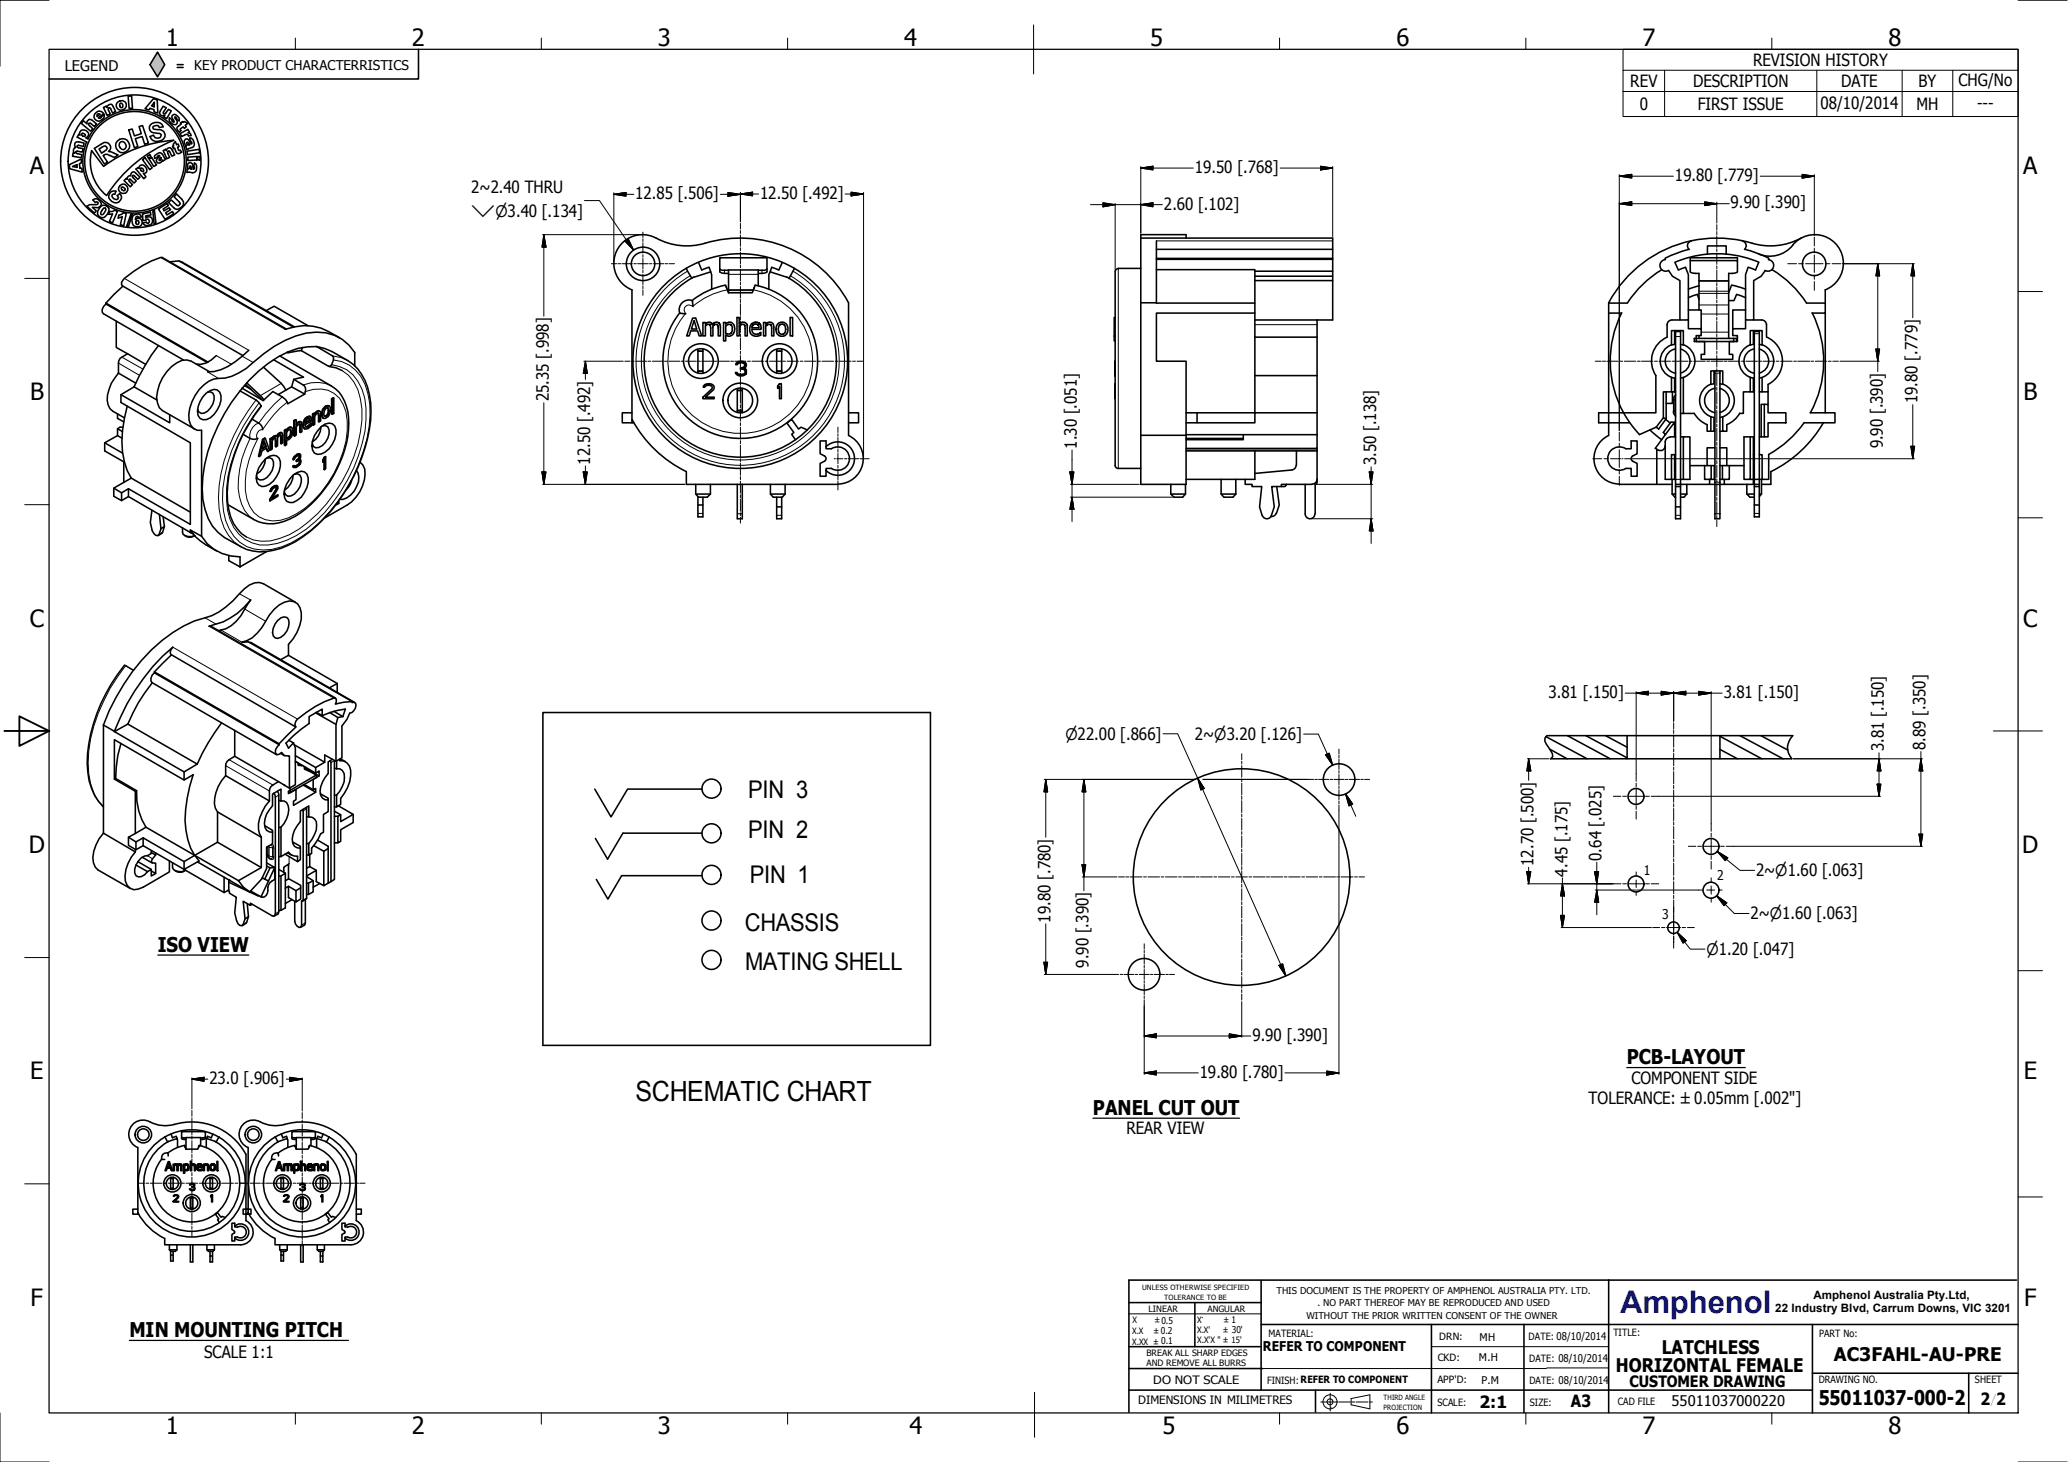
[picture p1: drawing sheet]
<svg xmlns="http://www.w3.org/2000/svg" width="420mm" height="297mm" viewBox="0 0 420 297" stroke-linecap="round" stroke-linejoin="round" font-family="sans-serif">
<defs><g id="words">
<text font-size="6.3" fill="#0b11f4" x="329.2" y="266.7">Amphenol</text>
<text font-size="5.7" x="129.1" y="223.7">SCHEMATIC CHART</text>
<g font-size="5">
<text x="152" y="162.2">PIN 3</text>
<text x="152" y="170.2">PIN 2</text>
<text x="152.3" y="179.4">PIN 1</text>
<text x="151.3" y="189.2">CHASSIS</text>
<text x="151.4" y="197">MATING SHELL</text>
</g>
<g font-size="4.8">
<text x="33.7" y="9.3">1</text>
<text x="83.7" y="9.3">2</text>
<text x="133.7" y="9.3">3</text>
<text x="183.7" y="9.3">4</text>
<text x="233.7" y="9.3">5</text>
<text x="283.7" y="9.3">6</text>
<text x="333.7" y="9.3">7</text>
<text x="383.7" y="9.3">8</text>
<text x="6" y="35.3">A</text>
<text x="411" y="35.3">A</text>
<text x="6.1" y="81.3">B</text>
<text x="411.1" y="81.3">B</text>
<text x="6" y="127.3">C</text>
<text x="411" y="127.3">C</text>
<text x="5.8" y="173.3">D</text>
<text x="410.8" y="173.3">D</text>
<text x="6.2" y="219.3">E</text>
<text x="411.2" y="219.3">E</text>
<text x="6.2" y="265.3">F</text>
<text x="411.2" y="265.3">F</text>
<text x="33.7" y="291.3">1</text>
<text x="83.7" y="291.3">2</text>
<text x="133.7" y="291.3">3</text>
<text x="184.8" y="291.3">4</text>
<text x="236.2" y="291.3">5</text>
<text x="283.7" y="291.3">6</text>
<text x="333.7" y="291.3">7</text>
<text x="383.7" y="291.3">8</text>
</g>
<g font-size="4.1">
<text x="32.1" y="193.3">ISO VIEW</text>
<text x="330.5" y="216.2">PCB-LAYOUT</text>
<text x="222.1" y="226.5">PANEL CUT OUT</text>
<text x="26.3" y="271.7">MIN MOUNTING PITCH</text>
<text x="369.5" y="285.4">55011037-000-2</text>
</g>
<g font-size="3.8">
<text x="337.6" y="275.1">LATCHLESS</text>
<text x="328.3" y="278.8">HORIZONTAL FEMALE</text>
<text x="372.6" y="276.5">AC3FAHL-AU-PRE</text>
</g>
<g font-size="3.4">
<text x="331.2" y="17.7">REV</text>
<text x="344" y="17.7">DESCRIPTION</text>
<text x="356.2" y="13.4">REVISION HISTORY</text>
<text x="374.1" y="17.7">DATE</text>
<text x="389.8" y="17.7">BY</text>
<text x="397.9" y="17.4">CHG/No</text>
<text x="333.2" y="22.4">0</text>
<text x="344.9" y="22.4">FIRST ISSUE</text>
<text x="369.9" y="22.1">08/10/2014</text>
<text x="389.4" y="22.4">MH</text>
<text x="401.7" y="22.2">---</text>
<text x="242.8" y="35.1">19.50 [.768]</text>
<text x="95.8" y="39.2">2~2.40 THRU</text>
<text x="129" y="40.4">12.85 [.506]</text>
<text x="154.4" y="40.4">12.50 [.492]</text>
<text x="340.3" y="36.8">19.80 [.779]</text>
<text x="236.5" y="42.6">2.60 [.102]</text>
<text x="351.6" y="42.3">9.90 [.390]</text>
<text x="111.5" y="81.5" transform="rotate(-90 111.5 81.5)">25.35 [.998]</text>
<text x="389.6" y="81.9" transform="rotate(-90 389.6 81.9)">19.80 [.779]</text>
<text x="119.9" y="94.4" transform="rotate(-90 119.9 94.4)">12.50 [.492]</text>
<text x="218.8" y="91.2" transform="rotate(-90 218.8 91.2)">1.30 [.051]</text>
<text x="279.6" y="94.5" transform="rotate(-90 279.6 94.5)">3.50 [.138]</text>
<text x="382.5" y="91.1" transform="rotate(-90 382.5 91.1)">9.90 [.390]</text>
<text x="314.6" y="141.8">3.81 [.150]</text>
<text x="350.2" y="141.8">3.81 [.150]</text>
<text x="242.8" y="150.4">2~⌀3.20 [.126]</text>
<text x="382.7" y="152.6" transform="rotate(-90 382.7 152.6)">3.81 [.150]</text>
<text x="391.2" y="152.4" transform="rotate(-90 391.2 152.4)">8.89 [.350]</text>
<text x="311.6" y="175.9" transform="rotate(-90 311.6 175.9)">12.70 [.500]</text>
<text x="318.5" y="178.1" transform="rotate(-90 318.5 178.1)">4.45 [.175]</text>
<text x="325.4" y="174.9" transform="rotate(-90 325.4 174.9)">0.64 [.025]</text>
<text x="356.8" y="178">2~⌀1.60 [.063]</text>
<text x="213.4" y="187.4" transform="rotate(-90 213.4 187.4)">19.80 [.780]</text>
<text x="355.7" y="186.7">2~⌀1.60 [.063]</text>
<text x="221.2" y="196.6" transform="rotate(-90 221.2 196.6)">9.90 [.390]</text>
<text x="254.4" y="211.4">9.90 [.390]</text>
<text x="42.5" y="220.3">23.0 [.906]</text>
<text x="243.8" y="219">19.80 [.780]</text>
<text x="331.5" y="220.2">COMPONENT SIDE</text>
<text x="322.8" y="224.2">TOLERANCE: ±0.05mm [.002&quot;]</text>
<text x="228.9" y="230.5">REAR VIEW</text>
<text x="41.5" y="276">SCALE 1:1</text>
<text x="300.6" y="286.1">2:1</text>
<text x="319.2" y="285.8">A3</text>
<text x="402.4" y="285.5">2/2</text>
</g>
<g font-size="3.2">
<text x="95.8" y="44.1">⌵⌀3.40 [.134]</text>
<text x="216.5" y="150.3">⌀22.00 [.866]</text>
<text x="346.7" y="194">⌀1.20 [.047]</text>
<text x="331.1" y="281.8">CUSTOMER DRAWING</text>
</g>
<g font-size="3">
<text x="13.1" y="14.3">LEGEND</text>
<text x="339.6" y="285.7">55011037000220</text>
</g>
<g font-size="2.7">
<text x="39.4" y="14.1">KEY PRODUCT CHARACTERRISTICS</text>
<text x="334" y="177.7">1</text>
<text x="348.9" y="178.9">2</text>
<text x="337.7" y="186.7">3</text>
<text x="256.6" y="274.6">REFER TO COMPONENT</text>
</g>
<g font-size="2.3">
<text x="368.4" y="263.9">Amphenol Australia Pty.Ltd,</text>
<text x="360.7" y="266.6">22 Industry Blvd, Carrum Downs, VIC 3201</text>
<text x="234.3" y="281.2">DO NOT SCALE</text>
<text x="231.3" y="285.2">DIMENSIONS IN MILIMETRES</text>
</g>
<g font-size="2.2">
<text x="300.6" y="272.4">MH</text>
<text x="300.5" y="276.5">M.H</text>
<text x="301" y="281.1">P.M</text>
</g>
<g font-size="2">
<text x="257.7" y="271.7">MATERIAL:</text>
<text x="292.4" y="272.3">DRN:</text>
<text x="310.6" y="272.3">DATE: 08/10/2014</text>
<text x="327.8" y="271.5">TITLE:</text>
<text x="369.6" y="271.6">PART No:</text>
<text x="257.4" y="281.1">FINISH:REFER TO COMPONENT</text>
<text x="292" y="281">APP'D:</text>
<text x="292.1" y="276.6">CKD:</text>
<text x="310.7" y="276.7">DATE: 08/10/2014</text>
<text x="310.8" y="281.2">DATE: 08/10/2014</text>
<text x="369.5" y="281">DRAWING NO.</text>
<text x="401.3" y="281">SHEET</text>
<text x="292" y="285.7">SCALE:</text>
<text x="310.8" y="285.6">SIZE:</text>
<text x="328.7" y="285.4">CAD FILE:</text>
</g>
<g font-size="1.9">
<text x="259.3" y="262.9">THIS DOCUMENT IS THE PROPERTY OF AMPHENOL AUSTRALIA PTY. LTD.</text>
<text x="265.4" y="267.9">WITHOUT THE PRIOR WRITTEN CONSENT OF THE OWNER</text>
<text x="267.7" y="265.4">. NO PART THEREOF MAY BE REPRODUCED AND USED</text>
</g>
<g font-size="1.8">
<text x="230.1" y="268.8">X</text>
<text x="233.4" y="266.5">LINEAR</text>
<text x="234.6" y="268.8">±0.5</text>
<text x="243.2" y="268.8">X°</text>
<text x="245.3" y="266.5">ANGULAR</text>
<text x="248.6" y="268.8">± 1</text>
<text x="230" y="273.3">X.XX ± 0.1</text>
<text x="230" y="271.1">X.X</text>
<text x="232.9" y="275.6">BREAK ALL SHARP EDGES</text>
<text x="234.4" y="271.1">±0.2</text>
<text x="243.2" y="270.9">X.X'</text>
<text x="243.2" y="272.9">X.X'X &quot; ± 15'</text>
<text x="248.4" y="270.9">± 30'</text>
<text x="232.9" y="277.5">AND REMOVE ALL BURRS</text>
</g>
<g font-size="1.5">
<text x="232" y="262.2">UNLESS OTHERWISE SPECIFIED</text>
<text x="236.5" y="264.1">TOLERANCE TO BE</text>
<text x="281.1" y="284.5">THIRD ANGLE</text>
<text x="281.1" y="286.5">PROJECTION</text>
</g>
</g></defs>
<!-- layer: Visible Edges(ISO) -->
<g fill="none" stroke="#000" stroke-width=".32">
<path d="M26 19.5h.7l.2 2.5h-.7zM14.1 33.5l2.4-1.2 .1 .8-.5 .2 .2 .8 .3 .1 .1 .8-2.5-.7zM14.7 33.8l.9-.3 .1 .5zM15.4 28.9l.6-.1 1.1 .3-.1 .7-1.1-.3-.3 .2 .3 .3 1 .2-.2 .7-1-.2-.3 .1v.3l1.2 .3-.1 .7-1.8-.4 .2-.6h.2a.69 .69 0 0 1 .3-1.1 .75 .75 0 0 1 0-1.1zM16.6 27.2l.2-.2 .3 .2 .2 .2v.2l-.2 .1h-.3zM17 24.6l.7 .5a.66 .66 0 0 1 .2-.7 .66 .66 0 0 1 .8 0l.9 .8-.4 .5-.8-.6h-.4v.2l.9 .8-.5 .6-1.9-1.6zM17.9 28.2a10.5 10.5 0 0 1 18-1.5 10.5 10.5 0 0 1-7.3 16.5 10.5 10.5 0 0 1-11-14.3M17.9 28.2l-.4-.2a.75 .75 0 0 0 .5-.7 .75 .75 0 0 0-.5-.8 .77 .77 0 0 0-1 0 .77 .77 0 0 0-.2 .9l-.3-.1-.3 .6 2 1M18.6 30.6l2.4 3.2M18.6 30.6a9 9 0 0 0 3 9.1M19.2 30.1l1.9-1.2a1.04 1.04 0 0 1 1.2 .6 1.04 1.04 0 0 1-.3 1.3h.5l1.5 .7-.8 .5-1.2-.5a.89 .89 0 0 0-1 .1l.8 1.3-.6 .4zM19.2 23.2a1.05 1.05 0 0 1 1.9-.1l-1.1 .8 .4 .1 .2-.3 .6-.4a1.1 1.1 0 0 1-.8 1.2 1.1 1.1 0 0 1-1.3-.6z"/>
<path d="M19.8 23.2h.5l-.6 .5zM20.1 30.3l.5-.3a.68 .68 0 0 1 1.2 .1l-.2 .4-1 .6zM21 21.8l.6-.2 .1 .2a.69 .69 0 0 1 1.2-.4l.6 1.3-.6 .3-.4-.9-.4-.2-.1 .2v.3l.4 .8-.6 .3zM21.1 33.8a27.1 27.1 0 0 1 14.2-5.3 28.9 28.9 0 0 0-13.6 11.2M22.5 39l.7-.2h.4l-.3 .7a.37 .37 0 0 0-.4 0 .37 .37 0 0 0-.1 .5l.1 .2a.64 .64 0 0 0 1.2-.1l-.3-.4 .5-.3a1.12 1.12 0 0 1 0 1.5 1.12 1.12 0 0 1-1.6 0 1.14 1.14 0 0 1-.2-1.9zM24.3 29a.79 .79 0 0 1 1.2 .3 .79 .79 0 0 1-.5 1.1 .97 .97 0 0 1-.7-1.4zM24.5 20.9l.3 .1 .2 .3v.4l-.2 .2-.4-.1-.1-.3v-.4zM24.6 38.1l.3-.1 .3 .1 .3 .3-.1 .3-.3 .1-.3-.2zM26.2 26.4l.7-.2 .4 1.4 1.4-.4-.4-1.5 .7-.2 1.2 3.6-.8 .2-.5-1.6-1.4 .5 .5 1.6-.7 .2zM26.7 35.1l.7-.1 1 1-.4 .4-.7-.7h-.4v.2l.8 .9-.5 .4-.8-.8h-.2l.1 .5 .6 .6-.4 .5-1.3-1.3 .5-.5 .1 .2a.59 .59 0 0 1 .7-.7zM27.6 34.3l.5-.3 .2 .2a.68 .68 0 0 1 .5-.7 .68 .68 0 0 1 .8 .5 .7 .7 0 0 1 .3 .8 .7 .7 0 0 1-.8 .4l.6 .7-.5 .4zM28.6 34.1l.5 .2v.5l-.5-.1z"/>
<path d="M29 32.4l.5-.3 1.4 2-.5 .4zM29.9 31.7l.5-.3 .3 .4-.5 .4zM30.3 32.3l.5-.3 1 1.5-.6 .3zM30.5 25.4a1.54 1.54 0 0 1 2.6 .4l-.7 .1-.3-.4a.95 .95 0 0 0-1 .5 1.23 1.23 0 0 0 1.3 .3 1.18 1.18 0 0 1 1.1 1.3 1.18 1.18 0 0 1-1.2 1.1 1.4 1.4 0 0 1-1.8-1l.7-.2a.82 .82 0 0 0 .8 .6 .82 .82 0 0 0 .8-.7 .97 .97 0 0 0-1.1-.4 1.08 1.08 0 0 1-1.1-.4 1.08 1.08 0 0 1-.1-1.2zM31.2 20.1l.7 .2 .2 2.7-.8-.3v-.4l-.8-.3-.3 .3-.7-.2zM31.4 20.8l-.1 .9-.5-.2zM31.4 31.6l.9-.6h.3l.4 .4 .7 1-.6 .3-.1-.2a.69 .69 0 0 1-.5 .6 .69 .69 0 0 1-.7-.2l-.1-.3 .7-.9-.1-.2-.3 .2v.2l-.6 .3zM32.4 32.2l.3-.1 .1 .3-.2 .2h-.3zM33.1 21.6l.7 .3-.6 .9 .1 .4h.2l.7-1 .6 .3-1 1.6-.5-.4 .2-.2a.71 .71 0 0 1-1.1-.5l.2-.5zM33.1 30.6l.6-.3 .1 .3a.62 .62 0 0 1 .5-.6 .62 .62 0 0 1 .7 .5l.5 1-.6 .2-.5-1h-.2l-.2 .1 .1 .4 .4 .8-.6 .2zM34.4 23.9l.6 .5 .1 .4h.3l-.4-.7a.53 .53 0 0 1 .1-.7 .53 .53 0 0 1 .7 0 1 1 0 0 1 .6 1.2l-.5-.4-.3-.5-.1 .2a.97 .97 0 0 1 .4 1.3 1.05 1.05 0 0 1-1.2-.2 1.05 1.05 0 0 1-.3-1.1zM35.6 28.8l.3 .6 .3-.1 .2 .5-.3 .1 .2 .6 .1 .1 .2-.1 .3 .4-.4 .3h-.5l-.5-1.1-.3 .1-.1-.5 .2-.1-.1-.3z"/>
<path d="M35.9 39.4l1.4 1.6a1.36 1.36 0 0 1-1.7 1.5l-1.4-1.4 .6-.5 1.1 1 .3 .2 .2-.2 .2-.2-.2-.3-1-1.1zM36.6 27.2l1.6-.9 .3 .5-.3 .2 .5 .2 .1 .3-.5 .1-.3-.3h-.2l-.9 .4zM36.6 25l.5-.3 .1 .2 .3-.2 .7 .4-.5 .3 .1 .4-.3 .3-.3-.3-.6 .5 .2 .2-.4 .3-.3-.3-.2-.5 .9-.8zM37.7 28.2a.76 .76 0 0 1 .9 .7l.3 .4 .1-.1-.1-.4-.2-.1-.2-.6a1.09 1.09 0 0 1 .9 .7 1.09 1.09 0 0 1-.3 1.2l-1.1 .4-.3-.6 .2-.2a.86 .86 0 0 1-.2-1.4zM37.9 29l.3-.1 .3 .5h-.4zM38 30.7l2.4-.4 .2 .7-2.5 .4zM38.2 31.9l1.7-.1 .1 .7-1.8 .1zM38.3 33.1l.4-.1a1.35 1.35 0 0 1 .5 1.4l.3-.2-.1-.4 .1-.7a1.14 1.14 0 0 1-.1 1.9h-1.4v-.6l.3-.1a1 1 0 0 1 0-1.2zM38.5 33.8h.3l.1 .5-.4-.1zM40.1 31.8h.5v.7h-.4zM18.9 40.6a1.07 1.07 0 0 1 1.2-.1 1.07 1.07 0 0 1 .5 1.1 1.25 1.25 0 0 1-1.6 .5h-.2l.8 .7-.4 .5-1.5-1.4 .5-.3h1.5l.2-.1v-.4h-.5zM20.5 41.9a1 1 0 0 1 1.2-.1 1 1 0 0 1 .4 1.1 1.67 1.67 0 0 1-1.4 1.3 1.05 1.05 0 0 1-.9-.7 1.05 1.05 0 0 1 .3-1.1z"/>
<path d="M21 42.4l.4-.2a1.11 1.11 0 0 1-.9 1.4 1.2 1.2 0 0 1 .5-1.2zM22.3 43h.6l.4-.3 .6 .2-1 2.4-.7-.3 .7-1.5h-.9zM24.1 43.7l1-.5 .6 .2-.6 2.4-.7-.1 .4-1.6-.8 .2zM26.6 43.5h.3l-.8 2.5h-.4zM27.1 43.8a1.08 1.08 0 0 1 1.7 .3l-.7 .1-.2-.3-.3 .2-.1 .5a.86 .86 0 0 1 1.4 .4 .86 .86 0 0 1-1 1.1l-.4-.1a1.49 1.49 0 0 1-.4-2.2zM27.6 44.9h.5l.2 .3-.4 .4-.2-.1zM29 43.5l1.5-.4 .2 .6-1.1 .2v.3a.85 .85 0 0 1 1.4 .5 1.08 1.08 0 0 1-.8 1 1.08 1.08 0 0 1-1.2-.4l.7-.2 .4 .3 .3-.5-.2-.3-.3-.1-.3 .3h-.6zM31.1 42.8l.3-.1 .3 2.7-.4 .1zM32.2 42.5l1.8-1.2 .2 .5-1.1 .7 .2 .3 1.1-.6 .3 .4-1 .6 .2 .5 1.2-.7 .2 .4-1.8 1.2zM148 54.8v4.7l-.2-.6M154.1 54.8v3.3M231.8 54.5h-4.6l-.4 .2-.2 .4"/>
<path d="M231.8 47.7v50.7M270.8 48.4v16.6M337.6 54.8a21.7 21.7 0 0 0-7 6.8M338.3 52.8a1.17 1.17 0 0 0-1 1.5 1.17 1.17 0 0 0 1.7 .6M338.3 52.5v.2M340.3 53.3l.7 1.5M342.5 54.3l.5 1.5v9.2h-1.7v-8l-1.5-.9-.8-1.1M342.5 54.3l-1.5 .6M343.2 50.7l-2.1 .6-2.8 1.1M343.6 49a.98 .98 0 0 0-.7 .7 .98 .98 0 0 0 .3 1M344.9 59.8l-1.9 .7M344.9 59.9l.3 .9"/>
<path d="M345.2 58.1l-2.2 .7M346.9 51.7v-1.7h3.8v1.7M350.7 51.6a21.8 21.8 0 0 1 6.6 1.7M350.7 51.6a21.8 21.8 0 0 0-10.4 1.7M351.2 55.5v13.3M351.8 58l-.6 1.5M351.8 57.9l2.8 .9M352.8 59.9l-.5 1.2h-1.1M352.8 59.8l1.8 .7M354 49a.98 .98 0 0 1 .7 .7 .98 .98 0 0 1-.3 1M354.5 50.7l2.8 .8 2 .9M355.2 54.3l-.6 1.5v9.2h1.7v-8l1.5-.9 .8-1.1"/>
<path d="M356 49.4a24.9 24.9 0 0 0-29.2 12.2v26.8M357.3 53.3l-.6 1.6-1.5-.6M357.4 51.6a6.2 6.2 0 0 0 7.4-2.4 5.8 5.8 0 0 1 8.8 1.2 5.8 5.8 0 0 1-2.8 8.5v2.7M359.3 52.8a1.17 1.17 0 0 1 1 1.5 1.17 1.17 0 0 1-1.7 .6M359.3 52.5v.2M360 54.8a21.5 21.5 0 0 1 7 6.8h3.8v2h-2.6a21.6 21.6 0 0 1-.4 20.3h5v2h-6.2M365.9 48.4a13 13 0 0 1-9.9 1M49.8 78.1l3.3 3M50.1 77.8l3.2 3 .3 .5M53.5 74.6l3.6 3.3 1 1.4M140.7 64.6h.7l1.2 3.6h-.6l-.3-1h-1.4l-.3 1h-.5zM141 65.1l.5 1.8h-1z"/>
<path d="M141.8 71v4.8M142.8 65.5h.5v.3a.77 .77 0 0 1 .8-.3 .77 .77 0 0 1 .6 .5l.3-.3a.79 .79 0 0 1 1-.1 .79 .79 0 0 1 .4 .9v1.7h-.5v-1.6a.55 .55 0 0 0-.4-.7 .55 .55 0 0 0-.7 .6v1.7h-.4v-1.7a.55 .55 0 0 0-.3-.6 .55 .55 0 0 0-.7 .3l-.1 2h-.5zM142.8 70.9v5M147 65.5h.4v.3l.3-.2a1.07 1.07 0 0 1 1.2 .1 1.07 1.07 0 0 1 .4 1.1 1.26 1.26 0 0 1-1.7 1.4l-.2-.1v1.2h-.4zM147.4 66.2a.75 .75 0 0 1 1-.3 .75 .75 0 0 1 .4 1v.1a.84 .84 0 0 1-.5 .8 .84 .84 0 0 1-.9-.1zM149.7 64.5h.5v1.3l.4-.2a.84 .84 0 0 1 .9 0 .84 .84 0 0 1 .3 .9v1.7h-.4v-1.5a.61 .61 0 0 0-.3-.7 .61 .61 0 0 0-.7 .1l-.2 .1v2h-.5zM149.8 79v4.8M150.8 78.9v5M152.6 65.9l.6-.4h.6l.6 .3 .2 .5v.6h-1.8a.99 .99 0 0 0 .6 1 .99 .99 0 0 0 1.2-.4v.6l-.6 .1a1.32 1.32 0 0 1-1.4-.3 1.32 1.32 0 0 1-.2-1.5zM153 66l.3-.1a.64 .64 0 0 1 .9 .7h-1.4zM155.1 65.5h.5v.3l.2-.1a.85 .85 0 0 1 1-.2 .85 .85 0 0 1 .4 1v1.7h-.4v-1.6a.59 .59 0 0 0-.4-.7 .59 .59 0 0 0-.7 .3h-.1v2h-.5zM157.8 71v4.8"/>
<path d="M158.1 65.8v-.1a1.28 1.28 0 0 1 1.5 0 1.28 1.28 0 0 1 .5 1.4 1.24 1.24 0 0 1-1.5 1.2 1.24 1.24 0 0 1-.9-1.6l.1-.6zM158.4 66a.78 .78 0 0 1 .9-.1 .78 .78 0 0 1 .3 .9v.1a.84 .84 0 0 1-1 1l-.4-.4-.1-.5zM158.8 70.9v5M160.5 64.5h.5v3.7h-.5zM226.4 68.2l.2 .1M226.4 68.3v1h.2M226.6 64.5h-.2v3.7h.2M267.6 65v26.1h-26.6M326.8 61.6h3.8M326.8 63.6h2.6M326.8 73.4h.3M329.5 63.6a21.7 21.7 0 0 0 3.6 24.7"/>
<path d="M336.4 76.3v7.6h-11.6v2h6.3M338.5 79.6v5.5M338.7 68.5a5.3 5.3 0 0 0-2.3 7.8M339.6 79.6h.8M339.6 70a3.5 3.5 0 0 0-2.3 3.4 3.5 3.5 0 0 0 2.3 3.3M339.8 79.6v2.4h-1.3M340.2 79.6v-2.8l-.6-.1v2.9h-1.7v5.3M340.2 67.2v2.8l-.6 .1v-2.9h2.4v2.9l-.6-.1M340.4 67.2v30.2M340.4 67.4h1M340.4 70.9a2.51 2.51 0 0 0-2.1 2.5 2.51 2.51 0 0 0 2.1 2.4M341.3 65h-1.6a.98 .98 0 0 0-1 1v2.5"/>
<path d="M341.4 70.9a2.51 2.51 0 0 1 1.9 2.5 2.51 2.51 0 0 1-1.9 2.4M341.4 76.8l.6-.1v7.3h2.2M341.4 67.2v38.2M342 70a3.5 3.5 0 0 1 2.4 3.4 3.5 3.5 0 0 1-2.4 3.3M343 65v1.8h2.6v1.4h-1v1.2h1.7v2.6h-.7v1h6.4v-1h-.7v-2.6h1.7v-1.2h-1v-1.4h2.6v-1.8M343 63h2.6v3.8M345.2 68.2v.6M347.6 78.1a3.5 3.5 0 0 0-2.3 3.3 3.5 3.5 0 0 0 2.3 3.3M348.2 75.4v2.6l-.6 .1v-2.7h2.4v2.7l-.6-.1M348.4 78.9a2.51 2.51 0 0 0-2.1 2.5 2.51 2.51 0 0 0 2.1 2.4M349.4 78.9a2.51 2.51 0 0 1 1.9 2.5 2.51 2.51 0 0 1-1.9 2.4M350 78.1a3.5 3.5 0 0 1 2.4 3.3 3.5 3.5 0 0 1-2.4 3.3"/>
<path d="M352.2 68.8v.6h-8v-.6h8.6v.6M354.6 63h-2.6v3.8M355.6 79.6h.8M355.6 70a3.5 3.5 0 0 0-2.3 3.4 3.5 3.5 0 0 0 2.3 3.3M356.2 79.6v-2.8l-.6-.1v2.9h-1.4v4.4h-.8M356.2 67.2v2.8l-.6 .1v-2.9h2.4v2.9l-.6-.1M356.3 65h1.6M356.4 67.2v37.8M356.4 70.9a2.51 2.51 0 0 0-2.1 2.5 2.51 2.51 0 0 0 2.1 2.4M357.4 70.9a2.51 2.51 0 0 1 1.9 2.5 2.51 2.51 0 0 1-1.9 2.4M357.4 76.8l.6-.1v2.9h1.2v-1.5M357.4 67.2v37.8"/>
<path d="M357.4 79.6h.6M357.9 65a.98 .98 0 0 1 1 1v2.5M358 70a3.5 3.5 0 0 1 2.4 3.4 3.5 3.5 0 0 1-2.4 3.3M358.9 68.5a5.3 5.3 0 0 1 3.2 4.7 5.3 5.3 0 0 1-2.9 4.9M359.2 79.6v2.6M370.8 63.6v20.3M25.1 93.8v4.2M58.4 81.7l.1 .3M66 82.8l.9-.3a1.6 1.6 0 0 1-1.1 2.5l-.1-.1a1.84 1.84 0 0 1 .3-2.1zM66.3 82.9h.4a1.2 1.2 0 0 1-.7 1.7 1.17 1.17 0 0 1 .3-1.7zM149.8 98.4v7M150.8 98.4v7"/>
<path d="M241 85.9v12.5M241 97.4h14M252.6 88.3v1h-11.6M253 97.4v1h1.4v.5h1.9l-.4 4.1 .5 1.7M259.4 98.9l.5 3.7-.6 1.7M261.4 98.4l-.3 .4-.8 .1M263.3 94.5a.98 .98 0 0 1-.9 1l-7.4 .7M263.4 91.6v2.9M265.2 98.4v6M266.6 98.4h-6.3v.5h-1.9l.5 4.1-.6 1.7M267.2 98.4v6M267.6 97.4a.98 .98 0 0 1-1 .9"/>
<path d="M267.6 91.4v6.6l-.1 .2-.3 .2M326.8 88.5a5.2 5.2 0 0 0-2.8 5.8 5.2 5.2 0 0 0 5 4M330.3 91.2h1.1v-1.6h1.2v2.6l-.9 .4-.3 .6 .2 .4 1 .6v2.6h-1.2v-1.6h-1.1M330.3 91.2a2.38 2.38 0 0 0-3.7 2 2.38 2.38 0 0 0 3.7 2M335.2 87.4l2.4 1.9M336.5 86.8l-3.4 1.5M336.6 91.3v7.1h-7.6M336.6 98.4h3.1M338.3 89.8v7.6h2.1M338.3 90.6a1.08 1.08 0 0 1-.8 .9 1.08 1.08 0 0 1-1.2-.4M338.4 88.3l1.8-2.5v3h-.9M338.4 85.2l.9 .8"/>
<path d="M338.5 85.1l-.6-.2-1.4 1.9M338.5 85.1l-1.5 2.1-.5-.4M339.3 88.8a.98 .98 0 0 0-1 1M339.7 97.4v3l.7 .6M340.2 85.8h-.7l-1.6 2.1 .5 .4-2.1 2.8M340.2 88.8h.2M340.2 92.4v5M340.4 92.4h-.8v5M340.4 97.4v8M341.4 97.4h1.9v-8.6h-1.3v8.6M341.4 88.8h.6M341.4 84h.6"/>
<path d="M342.7 98.4v2M343.3 94.6h5v2.8M344.2 84l1.1 1.3 1.5 1M346.3 94.6v2.8h1.4v-2.8M346.8 86.3v1.3h.8v-2.9l.6 .1v2.8M347.3 97.4v1h-5.9M347.3 98.4h1.1v6M347.6 87.6h.8M347.7 97.4h.7M348.4 91h-1.6v3.6M349.4 91h1.4v3.6M349.4 84.8l.6-.1v2.9h.8v-1.3"/>
<path d="M349.4 94.6h1.9M349.4 87.6h.6M349.4 98.4h.9M349.9 94.6v2.8M353.5 84l-1.2 1.3-1.5 1M354.3 94.6h-3v2.8h-1.9M354.9 98.4v2l.6 .6h.9M355.6 88.8v8.6h-1.3v-8.6h1.9M355.6 97.4h.8M356.2 88.8v9.6h-5.9v-1M356.2 88.8h.2M356.2 92.4h.2"/>
<path d="M357.4 92.4h.6v5h1.3v-5M357.4 97.4h.6M357.4 88.8h.4M357.9 97.4v3M358.5 82.2h.7v1.7h3.6v2h-3.6v2.9h-.7zM358.5 82.2h-.7v6.6h.7M359.8 95.8v2.6h-1.9M366.6 85.9a21.7 21.7 0 0 1-7.3 6.4M370.5 85.9a25 25 0 0 1-10.7 9.9M30.9 103.7l-.4 2.5 .4 1.6 .7 1h.5l.2-.2 .4-1.2-.3-2.9M33.1 105l.3 2-.4 1.2-.2 .2M33.4 107l-.7 .4"/>
<path d="M53.5 118.6a3.4 3.4 0 0 0-3.8 1 21.8 21.8 0 0 1-6.6 5.5 28 28 0 0 0-16.2 11.4 44.4 44.4 0 0 0-5.9 10.8v22a7.7 7.7 0 0 0-2 6l.4 .9 .5 .6M141.8 100.9v4.1M141.8 102.6h1M142.8 101v4M157.8 101v4.4M158.8 101v4.4M237.9 100.4h3M238.5 101h1.8M248.1 100.4h3M248.7 101h1.8M256.5 104.7a.98 .98 0 0 0 .9 .7 .98 .98 0 0 0 .9-.7M259.3 104.3a.98 .98 0 0 1-1.1 .6"/>
<path d="M265.2 104.4a.98 .98 0 0 0 1 1 .98 .98 0 0 0 .9-1M339.7 100.4h.7M341.4 100.4h1.3M342.7 100.4l-.6 .6h-.7M354.9 100.4h1.5M357.4 100.4h.5M357.9 100.4l-.5 .5M25.3 135.2l1.8 1M60 154.9h.3M60.6 155.1v.4l.9 .1M61.8 155.8v.5l2.5 1.2-5.7 3.3v.4l5.7-3.2v-.5M62.8 147l-3.2 2.5-1.5 1.5"/>
<path d="M67.1 154.5l.1 .4v24.2l-.5 .3M67.9 154.5v24.2l-.7 .4M70.2 144.1l-3.1 .7-1.6 .6-1.2-.7M27.5 172.6v.5a7.8 7.8 0 0 0-2 5.9 2 2 0 0 0 2.6 1.6l1-.3 5.3-3.1v-2.3M27.6 175.8l2.4 1.3M28 175.1l2.7 1.5M30.7 172.8v.6l-.7 .4a3.2 3.2 0 0 0-2.6 3.5l.2 .6a1.66 1.66 0 0 0 2.4-.8M30.7 177l.9 .5M31.6 173.3v.4l-.8 1.2v.3l.2 .1 .6 .1v2.1l-.9 .5v-1.4l-.7 .5M46.5 179.2l6.2 2.8M55.6 161.1l.3 .9v23.7l-.1 .3-.2 .2-.4-.2-4.3-2.5v.4l-1.5-.8 .4 3.6-.4 1.1-.3 .3-.4-.1-.4-.4-.2-.5-.4-1.6 .3-3.2-1.4-.8v-.4l-.3-.2M56.4 160.8l.2 .7v23.7l-.1 .5"/>
<path d="M50.2 183.6l.3 2.6-.4 1.2-.2 .2M61.3 183.1v4.8M32.8 235.5l.7 .1M33.5 231l.6 1M34.1 234.2l.1 .7M34.1 234.3a.98 .98 0 0 0-1 .2 .98 .98 0 0 0-.2 1M34.2 236h.2l.7 1.9h-.3l-.2-.6h-.6l-.2 .6h-.3zM34.3 231.9a9.7 9.7 0 0 0-2.9 14.7 9.7 9.7 0 0 0 15 .2 9.7 9.7 0 0 0-2.5-14.8M34.3 236.3l.2 .9h-.5zM34.3 231.9l1.7-.6 .1 1.8M34.7 239.2v2.4M34.7 239.4h.5"/>
<path d="M34.7 230.4l.4 .8M35.2 236.5h.2v.2a.39 .39 0 0 1 .4-.2 .39 .39 0 0 1 .3 .2 .43 .43 0 0 1 .6-.3 .43 .43 0 0 1 .3 .6v.9h-.3v-.9a.27 .27 0 0 0-.2-.4 .27 .27 0 0 0-.3 .4v.9h-.3v-1.2h-.1l-.4 .1v1.1h-.2zM35.2 239.2v2.5M35.4 228.5a12.5 12.5 0 0 1 14.5 6M35.4 228.4a7 7 0 0 1-5.5-.7 2.89 2.89 0 0 0-3.6 1.8 2.89 2.89 0 0 0 1.7 3.7v13.2M35.8 230.9l-.8 .3M35.8 230.9l.2 .4M36.9 231.1l.9 .1M36.9 231.1v-1.2h4.8v1.2M36.9 231.1l.1 .3 .8 .1M37.3 236.5h.2v.2a.61 .61 0 0 1 .9 0 .61 .61 0 0 1 0 .8h-.1a.47 .47 0 0 1-.8 .3v.6h-.2zM37.5 232.7l-1.8 .6-1.6 1"/>
<path d="M37.5 232.7l.3 .8M37.5 236.8a.45 .45 0 0 1 .7 0 .45 .45 0 0 1-.1 .7l-.1 .2-.5-.1zM38.7 236h.2v.7a.45 .45 0 0 1 .5-.2 .45 .45 0 0 1 .3 .5v.9h-.2v-.8a.35 .35 0 0 0-.2-.4 .35 .35 0 0 0-.4 .1v1.1h-.2zM40.1 236.6l.2-.1a.56 .56 0 0 1 .6 .1 .56 .56 0 0 1 .2 .6h-.9a.51 .51 0 0 0 .3 .5 .51 .51 0 0 0 .6-.2v.3l-.3 .1a.74 .74 0 0 1-.9-.4 .74 .74 0 0 1 .2-.9zM40.3 236.8l.4-.1 .2 .3h-.7zM40.5 232.7a7.8 7.8 0 0 1 5.8 10.4 7.8 7.8 0 0 1-11.2 4.2 7.8 7.8 0 0 1-2.3-11.7M40.5 232.7l-.3 .8h-2.4M40.8 232.8v-1.7h-3v2.4M41.3 236.5h.2v.2a.49 .49 0 0 1 .6-.2 .49 .49 0 0 1 .3 .5v.9h-.2v-.8a.32 .32 0 0 0-.2-.4 .32 .32 0 0 0-.4 .1l-.1 1.1h-.2zM41.7 231.1l-.9 .1M41.7 231.1v.2l-.2 .1-.7 .1M42 231.3l-.1 1.8"/>
<path d="M42.1 230.9l.8 .3M42.2 230.9l-.2 .4 1.9 .7M42.7 239.2v.2M42.7 239.4h.5M42.7 239.4v2M42.8 236.6h.1a.66 .66 0 0 1 .9 .5 .66 .66 0 0 1-.9 .7 .83 .83 0 0 1-.1-1.2zM42.9 236.8a.48 .48 0 0 1 .7 .1 .48 .48 0 0 1-.1 .6 .43 .43 0 0 1-.6 0 .43 .43 0 0 1 0-.5zM43.2 239.2v.2M43.2 239.4v2M43.2 230.4l-.3 .8M44.1 236h.2v1.9h-.2zM44.5 231l-.6 1"/>
<path d="M50 234.5v13.5M55.2 235.5l.7 .1M55.9 231a10.9 10.9 0 0 0-2.9 16.4 10.9 10.9 0 0 0 16.7 0 10.9 10.9 0 0 0-2.8-16.4M55.9 231l.6 1M55.9 231a11 11 0 0 1 11 0l-.6 1M56.5 232a9.7 9.7 0 0 0-2.6 14.7 9.7 9.7 0 0 0 14.9 0 9.7 9.7 0 0 0-2.5-14.7M56.5 232l1.9-.7 .1 .3v1.5M56.5 234.2l.1 .7M56.6 236h.2l.7 1.9h-.3l-.2-.6h-.7l-.1 .6h-.3zM56.7 236.3l.3 .9h-.6zM57.1 239.2v2.4M57.1 239.4h.5"/>
<path d="M57.1 230.4l.4 .8M57.6 236.5h.2v.2a.39 .39 0 0 1 .4-.2 .39 .39 0 0 1 .3 .2 .43 .43 0 0 1 .6-.2 .43 .43 0 0 1 .3 .5v.9h-.3v-.9a.27 .27 0 0 0-.2-.3 .27 .27 0 0 0-.3 .3v.9h-.2v-1.1l-.2-.1-.4 .1v1.1h-.2zM57.6 239.2v2.5M57.8 228.5a12.5 12.5 0 0 1 14.6 6M57.8 228.4a7 7 0 0 1-5.4-.7 2.89 2.89 0 0 0-3.7 1.8 2.89 2.89 0 0 0 1.7 3.7v13.5h.1M58.2 230.9l-.8 .3M58.2 230.9l.2 .4M59.3 231.1l.9 .1M59.3 231.1v-1.2h4.8v1.2M59.3 231.1l.1 .3 .8 .1M59.7 236.5h.2v.2a.59 .59 0 0 1 .8-.1 .59 .59 0 0 1 .1 .8 .58 .58 0 0 1-.9 .4v.6h-.2zM59.9 236.8a.45 .45 0 0 1 .6 .1 .45 .45 0 0 1 0 .6l-.2 .2-.4-.1z"/>
<path d="M60.2 233.5h2.4l.3-.8a7.8 7.8 0 0 1 5.9 10.4 7.8 7.8 0 0 1-11.2 4.2 7.8 7.8 0 0 1-2.4-11.7M60.2 233.5l-.3-.8-1.8 .6-1.6 1a.98 .98 0 0 0-1 .2 .98 .98 0 0 0-.3 1M61 236h.3v.7a.45 .45 0 0 1 .5-.2 .45 .45 0 0 1 .3 .5v.9h-.2v-.8a.34 .34 0 0 0-.2-.4 .34 .34 0 0 0-.4 .1v1.1h-.3zM62.5 236.7l.2-.2a.54 .54 0 0 1 .7 .1 .54 .54 0 0 1 .1 .6h-1a.57 .57 0 0 0 1 .3v.3h-.2a.72 .72 0 0 1-.9-.2 .72 .72 0 0 1 .1-.9zM62.6 236.8a.38 .38 0 0 1 .5-.2 .38 .38 0 0 1 .2 .4h-.8zM63.2 232.8v-1.7h-3v2.4M63.8 236.5h.1v.2a.45 .45 0 0 1 .6-.2 .45 .45 0 0 1 .3 .5v.9h-.2v-.8a.35 .35 0 0 0-.2-.4 .35 .35 0 0 0-.5 .1v1.1h-.1zM64.1 231.1l-.9 .1M64.1 231.1l-.2 .3-.7 .1M64.4 231.3l-.1 1.8M64.6 230.9l.7 .3M64.6 230.9l-.2 .4 1.9 .7"/>
<path d="M65.1 239.2v.2M65.1 239.4h.5M65.1 239.4v2M65.2 236.7a.66 .66 0 0 1 .9 0 .66 .66 0 0 1 0 .9 .66 .66 0 0 1-.9 .1l-.2-.3zM65.3 236.8a.47 .47 0 0 1 .7 .2 .47 .47 0 0 1-.4 .7l-.3-.2zM65.6 239.2v.2M65.6 239.4v2M65.7 230.4l-.4 .8M66.5 236h.2v1.9h-.2zM72.4 234.5v13.5M28 246.4a12.5 12.5 0 0 0 5.5 5.2v1.3h15.4M28 246.4v.3h.2"/>
<path d="M28 245.7h-1v1h1M34.4 252.9v1l.3 .3h.9l.3-.3M34.4 253.9h1.5M34.7 254.2v2h.5v-2M34.7 255h.5M34.7 241.4h.5M35.2 242.9a.53 .53 0 0 1 .7-.2 .53 .53 0 0 1 .3 .7l-.8 .7h.9v.1h-1.1l.9-.9a.37 .37 0 0 0-.3-.4 .37 .37 0 0 0-.4 .2zM35.9 252.9v1M38.5 240.7a.51 .51 0 0 1 .7-.3 .51 .51 0 0 1 .3 .6l-.1 .2a.4 .4 0 0 1 .2 .4 .4 .4 0 0 1-.4 .3l-.5-.1-.2-.3h.2a.42 .42 0 0 0 .4 .2 .42 .42 0 0 0 .3-.3l-.1-.2h-.3v-.1l.3-.1a.35 .35 0 0 0-.2-.5 .35 .35 0 0 0-.4 .3zM38.7 252.9v3.5h.5v-3.5M38.7 243.2v2.4M38.7 243.4h.5"/>
<path d="M38.7 245.4h.5M39.2 243.2v2.5M42 252.9v1l.4 .3h.8l.4-.3M42 253.9h1.6M42.7 254.2v2.2h.5v-2.2M42.7 241.4v.2M42.7 241.4h.5M42.7 255.2h.5M42.8 242.9l.4-.2v1.5h-.2v-1.2l-.2 .2zM43.2 241.4v.3M43.6 252.9v1M45.8 247.4l-.7-.3-.2 .2-.7-.9-.4 .3 .6 .9-.2 .2 .4 .6"/>
<path d="M47.5 250.6l-.4 .2v1.3h.6v-.6M47.5 250.1l.2 .2-.2 .3M47.7 249.1a1.68 1.68 0 0 1 2.4 0 1.68 1.68 0 0 1 0 2.4 1.68 1.68 0 0 1-2.4 0M48.2 249.3h-.5v-.8h-.6v1.3l.4 .2M48.2 249.4a1.2 1.2 0 0 1 1.8 1.1 1.2 1.2 0 0 1-1.9 .8h-.4v.2M50 248a2.57 2.57 0 0 1 1.4 2.9 2.57 2.57 0 0 1-2.5 2M50 245.7h1v1h-1M50.4 246.4a12.5 12.5 0 0 0 5.5 5.2v1.3h15.4M50.4 245.7h-1v1h1M56.8 252.9v1l.3 .3h.9l.4-.3M56.8 253.9h1.6M57.1 254.2v2h.5v-2"/>
<path d="M57.1 255h.5M57.1 241.4h.5M57.7 242.9a.53 .53 0 0 1 .6-.2 .53 .53 0 0 1 .3 .7l-.8 .7h.9v.1h-1.1l.9-.9a.37 .37 0 0 0-.3-.4 .37 .37 0 0 0-.4 .2h-.2zM58.4 252.9v1M61 240.7a.51 .51 0 0 1 .6-.3 .51 .51 0 0 1 .3 .6l-.1 .2a.4 .4 0 0 1 .2 .4 .4 .4 0 0 1-.4 .3l-.6-.2-.1-.2h.1a.46 .46 0 0 0 .5 .2 .46 .46 0 0 0 .3-.3l-.1-.2h-.3v-.1l.4-.1a.36 .36 0 0 0-.3-.5 .36 .36 0 0 0-.4 .3h-.2zM61.1 252.9v3.5h.5v-3.5M61.1 243.2v2.4M61.1 243.4h.5M61.1 245.4h.5M61.6 243.2v2.5M64.5 252.9v1l.3 .3h.9l.2-.3M64.5 253.9h1.4"/>
<path d="M65.1 254.2v2.2h.5v-2.2M65.1 241.4v.2M65.1 241.4h.5M65.1 255.2h.5M65.2 242.9l.4-.2v1.5h-.2v-1.2l-.2 .2zM65.6 241.4v.3M65.9 252.9v1M68.2 247.4l-.6-.3-.3 .2-.7-.9-.5 .3 .8 .9-.3 .2 .4 .6M69.9 250.6l-.4 .2v1.3h.6v-.6M70 250.1l.1 .2-.1 .3M70.1 249.1a1.68 1.68 0 0 1 2.4 0 1.68 1.68 0 0 1 0 2.4 1.68 1.68 0 0 1-2.4 0M70.6 249.3h-.5v-.8h-.6v1.3l.4 .2"/>
<path d="M70.6 251.3h-.5v.2M70.6 249.4a1.17 1.17 0 0 1 1.9 .9 1.17 1.17 0 0 1-1.9 1M72.4 248a2.57 2.57 0 0 1 1.4 2.9 2.57 2.57 0 0 1-2.5 2M72.4 245.7h1v1h-1"/>
<circle cx="24.7" cy="21.4" r=".99"/>
<circle cx="24.9" cy="29.6" r="1.44"/>
<circle cx="25" cy="38.4" r=".94"/>
<circle cx="27.3" cy="32.8" r="15"/>
<circle cx="27.3" cy="32.8" r="13.5"/>
<circle cx="27.3" cy="32.8" r="10.1"/>
<circle cx="368.6" cy="53.6" r="2.38"/>
<circle cx="29.1" cy="230.5" r="1.17"/>
<circle cx="29.1" cy="230.5" r="1.68"/>
<circle cx="51.5" cy="230.5" r="1.17"/>
<circle cx="51.5" cy="230.5" r="1.68"/>
<circle cx="35" cy="240.4" r="1.24"/>
<circle cx="35" cy="240.4" r="1.75"/>
<circle cx="39" cy="244.4" r="1.24"/>
<circle cx="39" cy="244.4" r="1.75"/>
<circle cx="39" cy="240.4" r="10.9"/>
<circle cx="43" cy="240.4" r="1.24"/>
<circle cx="43" cy="240.4" r="1.75"/>
<circle cx="57.4" cy="240.4" r="1.24"/>
<circle cx="57.4" cy="240.4" r="1.75"/>
<circle cx="61.4" cy="244.4" r="1.24"/>
<circle cx="61.4" cy="244.4" r="1.75"/>
<circle cx="65.4" cy="240.4" r="1.24"/>
<circle cx="65.4" cy="240.4" r="1.75"/>
</g>
<!-- layer: Symbols(ISO) -->
<path d="M32.1 194h18.4M330.5 216.9h24.1M222.1 227.2h29.7M26.3 272.3h44.5" fill="none" stroke="#000" stroke-width=".25"/>
<!-- layer: Visible Tangent Edges(ISO) -->
<g fill="none" stroke="#000" stroke-width=".2">
<path d="M25.3 56.6l25.2 14.6M32.6 52.3l25.3 14.6M139.7 55.1a21.2 21.2 0 0 0-5.5 31.9 21.2 21.2 0 0 0 32.4 0 21.2 21.2 0 0 0-5.5-31.9M140.3 56a20.1 20.1 0 0 0-5.3 30.3 20.1 20.1 0 0 0 30.8 0 20.1 20.1 0 0 0-5.3-30.3M147.2 54.9v.6M147.8 58.9a14.7 14.7 0 0 0-7.1 3.4M148 59h5M148 58.9h5.1M148 55.7h6.1M153 58.9a14.7 14.7 0 0 1 11.2 19.6 14.7 14.7 0 0 1-21.3 7.5 14.7 14.7 0 0 1-3.6-22.3 .98 .98 0 0 1 0-1.4 .98 .98 0 0 1 1.4 0M154.8 54.9v.6M227.2 54.5v40.7"/>
<path d="M234.9 48.9h35.9M345.2 57.1h6M345.2 59.2h6M345.2 59.6h6M24.1 73.8l4.2 2.4M24.8 72.6l4.2 2.4M42.2 75.6l2.2 1.3M43.9 72.2l3.2 1.8M49.2 72.4l2.2 1.2M57.1 77.9l-4.2 2.5M61.6 78.2a7 7 0 0 1 5.7 .2M62 79.6a6.1 6.1 0 0 1 7 1.3 9.2 9.2 0 0 1 1.5 6.6 22.9 22.9 0 0 1-10.2 16.9 7.4 7.4 0 0 1-7.7 .6 6.9 6.9 0 0 1-2.8-5.4 18.5 18.5 0 0 1 2.6-10.5 1.1 1.1 0 0 1 .6-1.8h.3a21.5 21.5 0 0 1 5.1-5.6"/>
<path d="M67.4 74.1a7.2 7.2 0 0 1 6.1 4.9 17.6 17.6 0 0 1 .1 11 32.9 32.9 0 0 1-11.4 17.6 14.8 14.8 0 0 1-9.4 3.1 8 8 0 0 1-6.6-7 27.6 27.6 0 0 1 5.2-19.1l1.6-2.2M67.6 72.3l1.6 .3 1.5 .7M67.8 73.1a8 8 0 0 1 6.9 6.8 23.8 23.8 0 0 1-1.9 14.5 31.6 31.6 0 0 1-13.6 15.9 10.8 10.8 0 0 1-9.1 .7 9 9 0 0 1-4.7-7.2 28.1 28.1 0 0 1 4.1-17.3l3.1-4.7M69.5 75.3a8.2 8.2 0 0 1 3.7 5.7 20.7 20.7 0 0 1-1.3 11.8 29.8 29.8 0 0 1-13.1 15.8 10.1 10.1 0 0 1-7.3 1.1l-1.5-.6M141.8 71.3h1M141.8 75.5h1M149.8 79.2h1M157.8 71.3h1M157.8 75.5h1M255 66h12.6M340.4 68.4h1M345.2 62h6"/>
<path d="M345.6 67.5h5.6M345.6 63.8h5.6M348.4 75.8h1M356.4 67.8h1M52 81.3a33.8 33.8 0 0 0-7.6 19.8 12.3 12.3 0 0 0 3.2 9l1.3 .9M55.7 88.6h.1M55.9 89.4l.2 .1M56.8 87.9l.1 .1M57 88.8l.1 .1M57.3 80.6l-1.6 1.6-1.7 1.8-1.4 2a2.7 2.7 0 0 0-1.8 3.1 20.7 20.7 0 0 0-2.4 10.1 8.1 8.1 0 0 0 3.2 6.4M58.5 88.9h.2M58.7 86.9h.1"/>
<path d="M59.1 87.7l.1 .2M60.6 85.7l.2 .1M60.8 86.2h.2M60.9 86.5l.1 .2M61.5 86.3l.2 .1M62.4 84.7l.1 .1M62.5 86.6l.1 .1M64.4 83.6h.2M64.6 83.9l.2 .1M64.7 84.4h.1M65.3 84.2l.2 .1M66.2 84.5l.1 .1"/>
<path d="M66.2 82.5l.1 .1M66.7 83.4h.2M149.8 83.6h1M241 91.4h26.6M340 83.5h.3v.8M340.3 80.5v.8h-.3M340.4 81.3h-.1v2.2h.1M340.4 97.4h1M348.4 98h1M33 108.2l-.7 .4M141.8 104.3h1M149.8 104.4h1"/>
<path d="M157.8 104.7h1M340.4 104.7h1M348.4 104.4h1M356.4 104.3h1M25.5 135.2a33.4 33.4 0 0 0-7.6 19.8 14.2 14.2 0 0 0 2 7.7l1.1 1.2M35.1 131.5l25.4 14.6M41.7 125.5l2.2 1.3M42.5 127.2l25.3 14.6M44.9 128l4.2 2.5M48.6 120.6l2.3 1.3M49.7 123.7l4.3 2.5M45.8 155.6l8.9 5.1"/>
<path d="M46.5 154.4l8.9 5.1M67.9 154.5l-.7 .4M29.8 173.8l1.2 .7M46.7 178.9l-.2 .2M54.2 173.6l.2 .6 .4 .3 .4 .2 .4-.2v-.4M54.2 173.3l.3 .5M54.4 171.9l.1 .1M54.5 173.8l.2 .1M54.5 171.9v1.9M54.5 171.9l.2 .2M54.7 173.9l.7 .1M54.7 172.1v1.8"/>
<path d="M55.1 171.6l.3 .7-.7-.2M55.4 171.4l.2 .9M55.4 174l-.1 .4h-.5M55.4 174l.2 .1M55.6 172.3v1.8M55.6 172.3h-.2v1.7M56.6 161.5l-.7 .5M58.7 174v1.5M62.3 164.3l-.7 .5M50.1 187.4l-.7 .4M52.5 181.9l-.2 .1M56.6 185.2l-.7 .5"/>
<path d="M62 187.5l-.7 .4M62.3 182.5l-.7 .4"/>
</g>
<g fill="none" stroke="#000" stroke-width=".32">
<path d="M25 58.2l-3.5 3.4M34.5 53.2l1.9-.2 23.2 13.5M36.6 53.1l.3 .1 22.9 13.2M133.3 48.4a5.8 5.8 0 0 0-8 2.6 5.8 5.8 0 0 0 3.1 7.9v27h.4M133.3 48.4a13 13 0 0 0 10 1M139.4 54.5a21.8 21.8 0 0 0-5.7 32.9 21.8 21.8 0 0 0 33.4 0 21.8 21.8 0 0 0-5.7-32.9M139.4 54.5a21.8 21.8 0 0 1 22 0M139.4 54.5l1.2 2.1M141 56.3a19.5 19.5 0 0 0-5.6 29.5 19.5 19.5 0 0 0 30 0 19.5 19.5 0 0 0-5.6-29.5M141 56.3l3.4-1.1 .2 .6v3M141.9 53.3l.7 1.6 1.4-.6M143.2 49.4a25 25 0 0 1 29.2 12.1v26.9"/>
<path d="M144.1 54.3l.3 .9M146.2 54.7a2.01 2.01 0 0 0 1.8 .2M146.2 54.7v-2.3h9.6v2.3M146.2 54.7v.5a2.25 2.25 0 0 0 1.8 .3M147.4 57.9a15.7 15.7 0 0 0-6.8 3.1M147.4 58l.4 .9M148 59.5h4.8l.6-1.5a15.7 15.7 0 0 1 11.7 20.8 15.7 15.7 0 0 1-22.4 8.3 15.7 15.7 0 0 1-4.6-23.5M148 54.8h6.1M155.8 54.7a2.01 2.01 0 0 1-1.7 .2M155.8 54.7v.5a2.25 2.25 0 0 1-1.7 .3M156.5 55.2l-.3 .6v3M156.8 54.3l-.3 .9 3.3 1.1"/>
<path d="M158.9 53.3l-.7 1.6-1.4-.6M161.4 54.5l-1.1 2.1M226.6 55.1v39.5a.6 .6 0 0 0 .6 .6h4.6M231.8 47.7h9.2v.7M231.8 48.4h39M234.9 48.9v12.6h-3.1M234.9 54.8h20.1v6.8l-20.1-.1M234.9 50.7h35.9M234.9 52.5h35.9M234.9 52.7h35.9M255 57h15.8M255 56.1h15.8"/>
<path d="M255 55.1h15.8M343.4 52.9v-.5h9.6v.5M345.2 57.1h6M351.2 55.5a2.25 2.25 0 0 0 1.8-.3v-2.3h-9.6v2.3a2.25 2.25 0 0 0 1.8 .3v7.5M21.5 61.8a1.3 1.3 0 0 0-.5 1.9l16.3 9.4M21.5 61.6v.2M21.5 61.8l20.6 11.8M21.5 61.6l20.8 12M23.6 65.3v5.3l2.3 1.3M24.1 75.8a8.2 8.2 0 0 0-2.3 5.5l.2 1 .4 .7 .5 .6 2.4 1.3M24.1 75.8l3.5 2M25.9 71.9l-1.5 .9-.3 .5v2.5"/>
<path d="M25.9 71.9l3.7 2.1M27.2 78.6l-2.6 1.6v1.6l14.1 8.2v16.5l-12.6-7.2-1.4 .8M27.2 78.6l4.7 2.7M32.2 70.2a42 42 0 0 0-5 8.4M41.9 79.9l1.6-.8 .6 .1a2.34 2.34 0 0 1 .5 3.1 4.8 4.8 0 0 1-2.7 3h-.7l-.6-.3a3.1 3.1 0 0 1 0-3.4l.6-1zM42.2 79.7l.5-.1 .5 .3a3.1 3.1 0 0 1-2.3 4.1l-.5-.3-.3-.5M42.6 75.6l-3.7-2.2-.9-.3a5.5 5.5 0 0 0-4.1 2.4 9.1 9.1 0 0 0-2.1 5.3l.2 1.1 .4 1 .6 .5 6.6 3.8M43.9 72.2a4.3 4.3 0 0 1-4 1.8M48.8 79.4l3.2 1.9 .6 .5 .5 .7a30.4 30.4 0 0 0-6.9 17.6 10.5 10.5 0 0 0 2.8 8.3l1 .7M49.1 78.9l4.4 2.5 1.9-1.8 1.9 1 .7 .5 .4 .6M49.7 78.3l1.2 .7M50.5 71.2a15.7 15.7 0 0 1-7 4.3l-1.3 .1"/>
<path d="M54.1 63.1l1.6-.9 6.8 4M55.6 73.1l6.1 3.5-2 .5M56.8 72.3l10.5 6.1a7.6 7.6 0 0 1 3.5 6.4 22.8 22.8 0 0 1-5.6 15.6 15.7 15.7 0 0 1-9.6 6 7.1 7.1 0 0 1-4-.8l-5.3-3.1M57.9 66.9a10.5 10.5 0 0 1 8.8 .5l2.3 1.2M58.2 66.9l-25.2-14.6a18.7 18.7 0 0 0-8 4.6l-.3 .5v.4l.2 .3 24.4 14.1M58.4 71.6l.1 .1M59.2 78.6l2.7 1.5M59.7 77.1l1.9 1.1a1.36 1.36 0 0 1 .3 1.9l-3.4 1.9M59.7 77.1l-.5 1.5-2.7 1.6M61.2 71.2l-2.7 .5v-.2M61.5 70.6l-.3 .6M64.3 70.4l3.3 1.9 .2 .3v.5l-.7 1.3h-.4l-5.5-3.2"/>
<path d="M64.3 70.4a14.5 14.5 0 0 0-9.8 3.4l-2 1.6-2 1.9-1.7 2.1M64.3 70.4a17.4 17.4 0 0 1 8.4 4.6 15.1 15.1 0 0 1 2.4 12.2 34.4 34.4 0 0 1-15 22.8 13.2 13.2 0 0 1-8.8 1.9 19.4 19.4 0 0 1-7-3.7 11.6 11.6 0 0 1-3.2-9 33.4 33.4 0 0 1 7.7-19.8M66.9 74.5l1.4 .2 1.2 .6M72.1 74.3v-2.7a9.1 9.1 0 0 0-9.9-3.9 22.9 22.9 0 0 0-10.8 5.9 12.2 12.2 0 0 1-5.7 3.2 6.1 6.1 0 0 0-6.1 3.6 6.9 6.9 0 0 0-.9 5.9l.6 .7 .8 .4h.9v21.6M138.1 63.6l1.2 .1M140.6 61.1a2 2 0 0 0-2 .4 2 2 0 0 0-.5 2.1M140.7 61.1l.1 1.2M141.8 71.4h1M141.8 75.4h1M143.2 78.2a1.18 1.18 0 0 1 1.9 .6l-.2 .4-1.6 1.5h1.8v.3h-2.3v-.3l1.9-1.9a.87 .87 0 0 0-1.5-.1h-.3zM149.5 73.8a1.26 1.26 0 0 1 2.1 .3v.4l-.4 .4a.8 .8 0 0 1 .4 .9 .8 .8 0 0 1-.8 .6l-1-.2-.4-.5h.3a1.05 1.05 0 0 0 1.7 0v-.3a.75 .75 0 0 0-1-.4v-.3a.69 .69 0 0 0 .9-.6 .94 .94 0 0 0-1.5 0h-.3zM149.8 79.4h1"/>
<path d="M157.8 71.4h1M157.8 75.4h1M158.4 78h.3v3h-.3v-2.5l-.4 .4v-.5zM226.5 76.1l.1 .3M226.5 76.3h.1M226.5 75.9h.1M226.5 76.1h.1M226.5 76.2h.1M226.5 73.5h.1M226.5 73.6h.1M226.5 73.8h.1M226.5 74.1h.1"/>
<path d="M226.5 74.2h.1M226.5 74.5h.1M226.5 74.7h.1M226.5 74.9h.1M226.5 75h.1M226.5 75.2h.1M226.5 75.4h.1M226.5 75.7h.1M226.6 78v3M226.6 73.4l-.1 2.7M255 61.6v2h-20.1v9.8h6.1v10.5M255 63.6v20.3"/>
<path d="M255 65h15.8M255 68.5h12.6M255 76.3h12.6M348.4 75.4v23h1v7h-1v-1M349.4 75.4v23M356.4 67.4h1M21.3 90v1.6l4 2.3M23.1 99.2l1.6 .9v1.6M23.9 88.5l-2.6 1.5 3.6 2.1M23.9 84.1v.9l1.2 .7M24.6 80.2l9.9 5.7v-1.6M24.9 87.7l-1-.6v1.4l.9 .5"/>
<path d="M25 86.8h-.6l-.5 .3M25.8 82.5a22.7 22.7 0 0 0-.5 11.3l.5 1.8 .9 1.5M26.1 99.3v1.6M26.7 97.1l-3.6 2.1v1.6l1.6 .9 1.4-.8 13.2 7.6M26.7 97.1l12 7M49.4 88.3a2.94 2.94 0 0 0 2.6 .9l.4-.1M51.2 85.1a3.3 3.3 0 0 1 2.1 1.8v.4M53.3 89.3l-.8 3.4 .5-.1 .2-1 1-.6 .2 .7M53.7 89.8l.2 .9h.2M53.7 89.6l.4 1.1-.8 .5zM53.9 93.3a1.79 1.79 0 0 1 2.8-.2 4.7 4.7 0 0 1-2.8 5.7 1.44 1.44 0 0 1-1.8-1.7 5.4 5.4 0 0 1 1.8-3.8zM53.9 93.3a3.6 3.6 0 0 1-1.8 3"/>
<path d="M53.9 89.1l-.4 .2M53.9 90.7l-.6 .3M54.1 91.1l.3 .6 .3-.2-.9-2.5-.5 .3h.2l-.9 3.5M54.2 93.1l.6-.1 .5 .3a3.1 3.1 0 0 1-2.5 4.2l-.5-.2-.2-.7M54.9 99.6h.1M55 89.2l.3-.2v.3l.5-.7h.4l.1 .2a.93 .93 0 0 1 .8-.9l.4 .4v1.7l-.4 .2v-1.3l-.1-.5-.6 .5v1.7l-.3 .2-.1-1.8h-.2l-.5 .6v1.6l-.3 .2zM55 89.2l-.1-.1v2.2l.1 .1M55.1 99.3h.1M55.2 99l.1 .1M55.3 89l-.4 .1M55.3 99.1l.3-.2a.62 .62 0 0 1 .9-.1v.5l-1.3 2 1.3-.7v.2l-1.6 1v-.3l1.3-2.3-.2-.2h-.2l-.9 .9zM55.6 98.9h.1"/>
<path d="M55.8 98.7v.1M55.9 89v1.7l.2 .1M55.9 88.9l.1 .1M56 98.7h.1M56.1 99v.4l-1.3 2.1 .1 .3M56.1 99.4v.1M56.1 99.2h.1M56.1 99.1h.1M56.3 98.7a1.32 1.32 0 0 0-1.4 1.2M57.1 88.4h-.1v1.7l.1 .1M57.3 87.9h-.2a.95 .95 0 0 0-.9 .7l-.1-.1a.83 .83 0 0 0-.9 .5M57.9 87.5l.3-.2v.3l.3-.4a.63 .63 0 0 1 .9-.2 1.71 1.71 0 0 1-1.2 2.4v.9l-.3 .2z"/>
<path d="M57.9 87.5l-.1-.1v3l.1 .1M58.4 87.6a.49 .49 0 0 1 .7-.2 1.17 1.17 0 0 1-.9 1.7v-1.2zM58.9 87.2l.2 .5a1.17 1.17 0 0 1-.9 1.3M59.2 86.9l-.1-.1a.85 .85 0 0 0-.9 .5l-.4 .1M59.5 94.7h.1M59.6 96.5l.8-.5 .8-.3 .6 .2a2.52 2.52 0 0 1 .6 3.1 4.6 4.6 0 0 1-2.8 3.1 1.45 1.45 0 0 1-1.9-1.7 5.8 5.8 0 0 1 1.9-3.9zM59.6 96.6a3.9 3.9 0 0 1-1.8 3M59.6 94.9h.1M59.6 93.1v.1M59.7 85.5l.3-.2h.2v1.1a.86 .86 0 0 1 1.1-.6v1.9l-.3 .2-.1-.1-.1-1.6M59.8 94.6l-.3 .1 .2 .3M59.8 92.8v.1"/>
<path d="M59.8 96.4l.7-.1 .5 .3a3.1 3.1 0 0 1-2.5 4.2l-.5-.3-.3-.6M59.8 92.9l.6-.5 .5-.1 .2 .1v.5l-.3 .4h.2a1.25 1.25 0 0 1-1.3 1.7l-.1-.3 .2-.1a.81 .81 0 0 0 .8-.2 .81 .81 0 0 0 .2-.8l-.5 .2 .6-1-.1-.2-.5 .1-.7 .7zM59.9 94.7h.1M59.9 92.6l.1 .1M60.1 94.7h.1M60.2 85.3l-.3 .2M60.2 93.5l.1 .1M60.3 92.4h.1M60.3 92.3l.1 .1M60.4 94.5h.1M60.4 93.4l.1 .1M60.6 94.3h.1"/>
<path d="M60.6 93.1l.1 .1M60.6 92.2l.1 .1M60.7 94.2h.1M60.7 93h.1M60.8 93.6a.91 .91 0 0 1-1 1.1M60.8 92.6v.2l-.2 .3-.4 .4 .1 .3M60.8 93.3h.2M60.8 94l.1 .1M60.8 93.9l.2 .1M60.8 93.7l.2 .1M60.8 92.8h.1M60.8 92.6l.1 .1"/>
<path d="M60.9 92.3a1.26 1.26 0 0 0-1.3 1.1M61 87.9v-1.7a.78 .78 0 0 0-.8 .5v1.7l-.3 .2-.2-.1v-3h.2v3.1M61.2 85.7l-.2-.1a.83 .83 0 0 0-.8 .6M62.8 85l.1 .3M62.9 86.3l.1 .1M62.9 86.3l-.8 .4M62.9 85h.1M62.9 85.3l.1 .1M62.9 85.3l-.9 .5M62.9 85l.1 .4M62.9 85l-.5 .2-.4 .8 1-.6M63.1 86h.2a1.14 1.14 0 0 1-1.1 1.2l-.3-.1a1.78 1.78 0 0 1 1-2.5 .68 .68 0 0 1 .4 .9l-1.3 .8 .2 .5 .4-.1 .4-.3"/>
<path d="M63.1 84.7l-.2-.1a1.61 1.61 0 0 0-1 2.6M63.1 86l.1 .1M63.1 86l-.2 .3M63.2 86.1l-.2 .3M63.3 86l-.1 .1M63.5 84.1v2.2l.1 .1M63.6 84.2l.3-.2v.3l.4-.5 .6-.3 .2 .2 .1 1.8-.4 .2v-1.7l-.2-.1-.7 .7v1.6l-.3 .2zM64.6 83.9l.1 1.7 .1 .1M65 83.6l-.2-.1a.85 .85 0 0 0-.9 .5l-.4 .1 .1 .1M65.2 86.7a1.79 1.79 0 0 1 2.8-.2 4.7 4.7 0 0 1-2.8 5.8h-.7l-.6-.2a3.6 3.6 0 0 1 .6-4.5zM65.2 86.7a3.6 3.6 0 0 1-1.8 3.1M65.5 86.5h.6l.5 .2a3.1 3.1 0 0 1-2.5 4.3l-.4-.3-.3-.6"/>
<path d="M65.6 93.5l.1 .4M65.8 93.5l.1 1.9 .3-.2-.1-2.4-.5 .7 .1 .4 .2-.5v2M65.8 92.9l-.1 .6M66.2 92.8l-.3 .1M66.5 82.9l.2 .5a1.09 1.09 0 0 1-.8 1.2M66.9 82.5a.76 .76 0 0 0-1.1 .3 1.58 1.58 0 0 0-.1 2.2M67.4 81v3.1l.1 .1 .3-.2v-3.1l-.4 .1 .1 .1v3.1M67.8 80.9l-.3 .2M71.4 97.6l-.2 .7-.9 1.3M72.5 95.6a3.1 3.1 0 0 1 0 3.3 4.5 4.5 0 0 1-2.8 2.6h-.6M73.2 93.9a3.1 3.1 0 0 1 .8 3.6 8.1 8.1 0 0 1-3.5 5.1l-4.6 2.7M128.4 83.9h-2v2h2"/>
<path d="M128.4 85.2a25 25 0 0 0 11 10.6v2.6h30.8M141.4 98.4v2l.5 .6h1.8l.6-.6M144.3 98.4v2M149.8 83.4h1M156.5 98.4v2l.6 .6h1.8l.6-.6M159.5 98.4v2M164 87.4l-1.2-.6-.6 .4-1.4-2-.9 .8 1.4 1.9-.5 .4 .8 1M167.8 90.8a3.4 3.4 0 0 1 4.8 0 3.4 3.4 0 0 1 0 4.8 3.4 3.4 0 0 1-4.8 0M167.8 90.8v-1.2h-1.2v2.6l1.1 .6 .1 .4-.3 .5-.9 .5v2.6h1.2v-1.2M167.8 90.8a.39 .39 0 0 0 .2 .4 .39 .39 0 0 0 .5 0h.2a2.47 2.47 0 0 1 3 .1 2.47 2.47 0 0 1 .6 3 2.38 2.38 0 0 1-3.4 .9M168.9 95.2h-.4a.4 .4 0 0 0-.5 0 .4 .4 0 0 0-.2 .4M172.4 83.9h2v2h-2"/>
<path d="M172.4 88.5a5.2 5.2 0 0 1 2.9 5.8 5.2 5.2 0 0 1-5.1 4M231.8 98.4h9.2M231.8 88.4h9.2M237.9 98.4v2l.6 .6M240.9 98.4v2l-.6 .6M241 83.9h14v2h-14zM241 88.3h26.6M241 89.1h11.6M241 91.6h26.6M243.2 83.9v2M248.1 97.4v3l.6 .6M251.1 97.4v3l-.6 .6"/>
<path d="M255 91.6v5.8M255 83.9h12.6M267.6 91.1v.3M340 83.6l.3 .7M340 81.1v2.5M340.3 80.4l-.3 .7M340.3 84.3l.1 .3M340.4 98.9h1M340.4 98.4h1M340.4 80.2l-.1 .3M356.4 98.9h1M356.4 98.4h1"/>
<path d="M356.4 97.4h1M32.8 108.4l-.7 .4M37.1 107.2v1a1.46 1.46 0 0 0 1.9 .8l.6-.2a1.6 1.6 0 0 1-2.1 0M38.7 107.7l.2 .4M38.9 108.1a12.8 12.8 0 0 0 5.1 3.8M38.9 108.1l-.2 .1v-.5l2.3 1.3M41 109a8.8 8.8 0 0 0 7.8 4.1v2.1M46.5 112.9v1l2.3 1.3M53.5 118.6l6.5 3.8M54.2 112.1l-5.4 3.1M54.8 101.5h.1M56.5 100.6l-1.2 .6"/>
<path d="M68.6 102.2l.2 .1M68.8 101.8v.5l-.7 .4M141.4 100.4h2.9M141.8 105h1M149.8 105.4h1M156.5 100.4h3M157.8 105.4h1M157.8 103h1M340.4 105.4h1M340.4 103h1M356.4 105h1M356.4 102.6h1"/>
<path d="M25.3 135.2a33.1 33.1 0 0 0-7.6 19.9 12.1 12.1 0 0 0 3.3 8.8M30.9 138.7a32.2 32.2 0 0 0-4.9 8.4M31.4 136.5v.2l25.3 14.6M31.4 136.7a1.44 1.44 0 0 0-.5 2l25.3 14.6M31.4 136.5l25.3 14.6M34.8 133.1l-3.4 3.4M44.4 128.1a7 7 0 0 0 5.3-4.4l1.2-1.8a14.5 14.5 0 0 1-8.4 5.3h.4l25.3 14.6M50.7 130.5h.3l21.1 12.2M56.4 126.1l.7-.6 .6-.2 .6 .2a2.25 2.25 0 0 1 0 2.7 2.15 2.15 0 0 1-2.4 1.4 2.1 2.1 0 0 1 0-2.8zM58.6 133.1l-1.6 .9M66.9 139.7l1.6-.8v1.6l-.2 .1M68.5 138.9l-9.9-5.8v-2.2a7.8 7.8 0 0 0 2.4-7.4 2.24 2.24 0 0 0-3.2-1.1 8 8 0 0 0-3.8 3.8 8.6 8.6 0 0 1-3.8 4l-1.1 .3 1.4-.1 21.1 12.1"/>
<path d="M21 147.3l2.2 1.3M23.2 158.3l.3-.1 4.2 2.4M23.2 148.6h.1M24.6 151.1l-.7 2.4-.4 4.7M26 147.1l-2.8 1.5 14.2 8.2 2.7-1.6M26 147.1l14.1 8.1M37.4 156.8v1.7l-14.2-8.2v8l4.3 2.5v8.5M37.4 158.5l1.8-1.1a23.6 23.6 0 0 0-1 13.2l.5 1.7 .9 1.5M45 146.9a42 42 0 0 0-4.9 8.3M45.8 157.6a7.5 7.5 0 0 0-2 6.6l.4 .8M45.8 157.6l8.9 5.1M47.7 148.4v5.3l-1.2 .7-.6 .7-.1 2.5"/>
<path d="M47.7 153.7l8.9 5.1M56.6 158.8l-1.2 .7-.6 .8-.1 2.4M56.6 158.8l2.2 1.3M56.7 151.1v.2M57 153.1l.8 .4M57.8 159.5v.1M58.7 150.4l.9 .5M59.6 150.9l.4 1v7.5l-1.2 .7v-6.5l-1-.1-.6-.6-.8 .4-.3-.1a1.56 1.56 0 0 1 .6-1.9M59.6 150.9l-1 1.1-.5-1M59.8 151.3l6.2 3.6M60 154.7l4.1 2.4M60 153.5l4.1 2.4"/>
<path d="M60.1 147.7l-25.3-14.7a1.07 1.07 0 0 1 .3-1.5 41.8 41.8 0 0 0-11.9 17.1M60.6 155.2l.6 .4M61.6 159.5l2.5 1.5M61.8 159.4l1.8 1.1M61.8 155.9l3 1.8M64.1 144.8l4.2 2.4v7.5M65.5 145.4v-1.3l-2.7 1.5v1.4M67 144.8l1.6 1-.3 1.4M67.5 154.3l-.8 .5v2.3a5.4 5.4 0 0 0-1.5 4.5l.3 .6 .5 .3h.7M67.8 144.5l1.9 1.1M67.9 156.1l.5 .1M68.4 156.2a1.4 1.4 0 0 1 1.6 1.7 5.6 5.6 0 0 1-1.6 3.6"/>
<path d="M68.4 154.6v1.6M69 154.2v.3a2.05 2.05 0 0 1 2.2 2 7.6 7.6 0 0 1-2 5.7v1.2l-.8 .5v-2.4M69.2 154.2l1 .5M69.7 145.6l-1.1 .2M70.2 144.1l-.5 1.5M71.6 142.5v.2h.3a1.07 1.07 0 0 1 0 1.7l-.4 .4-.4 .1-.6 1.3-1 1.3v6.5l-1.2 .7-2.3-1.3v1.5l-1.9 1v1.2l.7-.5v1.1l-1.2 .7v2.1l.5-.3v.8l-4.5 2.6v-.8l.5-.3v-2.1l-1.2 .7v-1M71.6 142.5l-1.8 .2-1.7 .4 .2-.5v-.5l-.2-.3a18.7 18.7 0 0 0-8 4.7l-.2 .5v.4l.2 .3-3.4 3.4M19.9 176.8l6.6 3.7M21 169.3l6.5 3.8M27.6 171.1v1.5M27.7 160.6a12.6 12.6 0 0 0 2 7.5M27.7 160.6l-.2 .2"/>
<path d="M28.9 174.2l2 1.1M29.1 170.2v1.6M29.7 168.1l-3.6 2v1.7l1.5 .8 1.5-.8 8.3 4.8 3-1.7-.8-1.1M29.7 168.1l9.9 5.7-2.2 1.3-8.3-4.9-1.5 .9-1.5-1M30.7 173.2l.9 .5M35.1 175.3v1a1.62 1.62 0 0 0 2 .8l.6-.3M35.5 176.8a1.58 1.58 0 0 0 2.1 0M37.4 175.1v1.5l8.1 4.7 1-.5v-2.1M39.6 173.8l8.9 5.1M40.1 175.1l10.6 6.1M44.2 165v6.1l-4.6 2.7M44.2 165l8.9 5.1"/>
<path d="M44.2 171.1l8.9 5.2M45.5 178.2v3.1M48.5 178.9l1 1.4 1.2 .9M53.1 170.1v6.2l-4.6 2.6M53.3 178.4l1.2 .6M53.8 167.8l1.6 .9v.4M54.2 175.9l.7 .4-1.1 2.3M54.2 175.3l1.6 1h-.9M54.2 172.1l.2 1.9 .4 .4M54.5 179l-1.5 3.2-2.1-1.2M54.5 179l1.3-2.7v2.4a2 2 0 0 0-1.4 2.3 1.15 1.15 0 0 1-1.4 1.2M54.7 162.7a7.2 7.2 0 0 0-2 6.6l.4 .8"/>
<path d="M55.4 169.1v2.3l-1.2 .7v4.4l-1.1 2.1-2.4 2.6M56.6 178h.5M56.6 176.6l1.4 .8M56.6 174h.5M56.6 162.6l.5 .1M57.1 162.7v-2.4l-1.7 1v2.4a4.9 4.9 0 0 0-1.6 4.4l.4 .6 .5 .3 .7 .1M57.1 162.7a1.4 1.4 0 0 1 1.6 1.8 5.6 5.6 0 0 1-1.6 3.6M57.1 168.1v5.9l1.5-.8 .5 .5 1.4 .3v1.1l.5-.4v-2.4M57.1 168.1h-.5M57.9 173.5l2.6 1.6M58 178.9l.7-.4 2.4 1.4v.5l-1 .6M58.4 173.3l.8 .4"/>
<path d="M58.5 175.7l.1 .1M58.6 175.6v2.9M58.7 175.5l-1 .7v1M59.4 171.1l1.6 .8v.4M61.5 164.5l.1 18.4-.1 .2h-.2M62.2 164.1l.1 18.4-.8 .6M62.3 178l2-1.2v2.3l1.5 .8M62.3 178.1l1.3 .8v2.3l-.9 .5h-.4M62.3 173.7h.4M62.3 165.9l.4 .1M62.7 179.4v2.3M62.7 166v-2.2l-1.7 1v2.1a5.1 5.1 0 0 0-1.5 4.5l.3 .5 .6 .4h.6"/>
<path d="M62.7 166a1.46 1.46 0 0 1 1.6 1.7 6 6 0 0 1-1.6 3.7M62.7 171.4h-.4M62.9 173.6v2.5l-.6 .3M62.9 176.1l1.4 .7M63.6 178.9l-.9 .5h-.4M64.5 170.7l2.2 1.2v.5l-.9 .6-2-1.2M65 179.5l-1.4 .8M65.1 161.3l1.6 .9v.3M66.7 162.5v2.4l-1 .6v3.6l-.5 .3-.6 1.1-1.3 1.8v1.1l-.6 .3v-2.3M66.7 172.4v7l-.9 .5v-6.9M67.9 163.9h.5M67.9 165.8h.7"/>
<path d="M67.9 171.2h.7M68.4 161.5l-.5 .1M68.7 163.7l3.1 1.8-2.6 1.4v-1.4l-1.3-.7M71.8 165.5v1.6l-2.6 1.5v2.3l-.6 .3v-5.4l.6-.3M49.9 187.6l-.7 .5M50.5 186.2l-.7 .5M51.2 183.8l-.3 .1M56.5 185.7l-.7 .4M56.6 185h.5l.9-.5v-7.1l-.9 .6v7M58 180.5l.6-.4 1.5 .9M58.6 180.1v2.3l1.5 .8M59.3 182.8l-1.3 .8"/>
<path d="M59.9 183.1v4l.1 .6 .4 .5 .4 .3 .4-.2 .1-.4M61.1 180.4v2.3l-1 .5v-2.2M62 182.7v4.8l-.2 .5-.7 .4"/>
<circle cx="130.7" cy="53.6" r="2.38"/>
<circle cx="130.7" cy="53.6" r="3.4"/>
<circle cx="142.4" cy="73.4" r="2.51"/>
<circle cx="142.4" cy="73.4" r="3.5"/>
<circle cx="158.4" cy="73.4" r="2.51"/>
<circle cx="158.4" cy="73.4" r="3.5"/>
<circle cx="150.4" cy="81.4" r="2.51"/>
<circle cx="150.4" cy="81.4" r="3.5"/>
</g>
<circle cx="46.5" cy="178.8" r=".16" fill="#000"/>
<!-- layer: Hatch -->
<g fill="#c0c0c0" stroke="#c0c0c0" stroke-width=".2">
<path d="M32 10.6l1.5 2.5h-3z"/>
<path d="M30.5 13.1h3l-1.5 2.5z"/>
</g>
<!-- layer: Sketch Geometry(ISO) -->
<g fill="none" stroke="#000" stroke-width=".32">
<path d="M32 10.6l1.5 2.5-1.5 2.5-1.5-2.5zM36 13.1h1.2M36 13.7h1.2M85 10v6.1h-75M110.3 144.8h78.7v67.6h-78.7zM314.1 149.7l8.4 4.5M314.3 149.5h49.9a3.3 3.3 0 0 0-.2 4.7h-49l.5-.5a5.3 5.3 0 0 0-1.3-2.5l-.3-.6v-.6zM315 152.3l3.4 1.9M318.5 149.5l8.7 4.7M322.2 149.5l8.4 4.5M326.2 149.5l4.4 2.3M330.6 149.5v4.7"/>
<path d="M349.4 149.6l8.5 4.6M349.4 152.3l3.6 1.9M349.4 149.5v4.7M353.5 149.5l8.8 4.7M357.8 149.5l5.4 2.9M120.8 160.3l3.3 5.7 3.4-5.7h15.1M142.6 177.9h-16.3l-2.8 4.8-2.3-4M142.6 169.3h-16l-3.2 5.2-2.4-4.1M229.4 264.7h26.8M229.4 273.6h26.8M229.4 278.1h27.1M242.8 264.7v8.9"/>
<path d="M256.2 260.1v22.3M256.2 269.1h153.8M290.8 269.1v18M309.6 269.1v17.9M326.8 260.1v26.9M368.2 269.1v18M368.2 279h41.8M400 279v8.1M409.7 260.1h-180.3v26.8M229.4 282.4h138.8M267.3 282.4v4.5"/>
<circle cx="272.1" cy="158.4" r="3.2"/>
<circle cx="144.6" cy="169.3" r="1.94"/>
<circle cx="144.6" cy="177.8" r="1.94"/>
<circle cx="144.6" cy="160.2" r="1.94"/>
<circle cx="252.3" cy="178.2" r="22"/>
<circle cx="332.4" cy="161.8" r="1.62"/>
<circle cx="332.4" cy="179.6" r="1.62"/>
<circle cx="347.6" cy="172" r="1.62"/>
<circle cx="144.6" cy="187" r="1.94"/>
<circle cx="144.6" cy="195" r="1.94"/>
<circle cx="232.4" cy="197.9" r="3.2"/>
<circle cx="340" cy="188.5" r="1.17"/>
<circle cx="347.6" cy="180.9" r="1.62"/>
</g>
<g fill="none" stroke="#000" stroke-width=".2">
<path d="M229.4 266.9h26.8M256.5 278.1h57.7M290.8 273.6h36M314.3 277.9h12.5M268.4 284.8h2.4M270.3 284.4h.1M270.3 285.9h.1M270.3 283.1v1.2M270.3 284.6v1.2M270.3 286.1v.6M271.1 284.8h.6M272 284.8h2.4"/>
<path d="M274.5 284.1l3.8-.7v2.8l-3.8-.8zM274.6 284.8h.7M275.5 284.8h2.4M278.3 284.8h.5"/>
<circle cx="270.2" cy="284.8" r="1.43"/>
<circle cx="270.2" cy="284.8" r=".6"/>
</g>
<!-- layer: AM_BOR -->
<path d="M.9 148.5h9.1M3.9 145.5l6.1 3-6.1 3.1z" fill="none" stroke="#000" stroke-width=".38"/>
<g fill="none" stroke="#000" stroke-width=".2">
<path d="M10 0h-10v13.4M60 7.7v2.3M110 7.7v2.3M160 7.7v2.3M210 5.1v9.9M260 7.7v2.3M310 7.7v2.3M360 7.7v2.3M410 0h10M5 56.6h5M410 59.2h5M5 102.5h5"/>
<path d="M410 105.2h5M405 148.5h10M5 194.5h5M410 197.2h5M5 240.5h5M410 243.2h5M0 287.1v9.9h10M60 287.1v2.3M110 287.1v2.3M160 287.1v2.3M210.2 282.9v9.1M260 287.1v2.3"/>
<path d="M310 287.1v2.3M360 287.1v2.3M410 297h10"/>
</g>
<!-- layer: 0 -->
<path d="M10 10h400v277.1h-400z" fill="none" stroke="#000" stroke-width=".25"/>
<!-- layer: Centerline(ISO) -->
<g fill="none" stroke="#000" stroke-width=".2">
<path d="M340 146.9v1.2M340 148.4v.6M340 149.3v2.5M340 152.1v.7M340 153.1v2.5M340 155.9v.5M340 156.8v2.4M340 159.6v.6M340 160.5v2.5M340 163.3v.6M340 164.3v2.4M340 167v.6"/>
<path d="M340 167.9v2.5M340 170.7v.7M340 171.7v2.5M340 174.5v.6M340 175.4v2.4M340 178.2v.6M340 179.1v2.5M340 181.9v.6M340 182.9v2.4M340 185.7v.5M340 186.5v2.5M340 189.3v.7"/>
<path d="M340 190.3v1.2"/>
</g>
<!-- layer: Symbols(ISO) -->
<path d="M329.8 14.3v-4.3h80.2v4.3M329.8 18.6h80.2M338.2 14.3v9.4M369.1 14.3v9.4M386.5 14.3v9.4M396.7 14.3v9.4M410 14.3h-80.2v4.3M410 14.3v9.4h-80.2v-5.1" fill="none" stroke="#000" stroke-width=".2"/>
<!-- layer: Dimensions(ISO) -->
<g fill="none" stroke="#000" stroke-width=".2">
<path d="M124.7 39.5l2.5-.4v.8zM124.7 39.5h4.1M124.7 39.2v14M146.4 39.5h4M147.9 39.1l2.5 .4-2.5 .4zM150.4 39.4l2.5-.4v.8zM150.4 39.1v6M150.4 39.4h3.7M171.7 39.4h3.8M172.9 39l2.6 .4-2.6 .4zM175.5 39.1v53.8M231.8 34.1l2.5-.3v.7z"/>
<path d="M231.8 34.1h10.6M231.8 33.8v13.6M260.1 34.1h10.7M268.3 33.8l2.5 .3-2.5 .4zM270.8 33.8v14.3M329 35.8l2.5-.4v.8zM329 35.8h11M329 35.5v37.8M357.6 35.8h11M366.1 35.4l2.5 .4-2.5 .4zM368.6 35.5v12.4M110.2 47.7h20"/>
<path d="M110.5 47.7l.4 2.5h-.8zM110.5 47.7v16.5M118.7 40.8h3.1l6.9 10M126.9 48.9l.7-.4 1.1 2.3zM221.6 41.6h14.6M224.1 41.2l2.5 .4-2.5 .4zM226.6 41.3v13.5M231.8 41.6l2.5-.4v.8zM329 41.4l2.5-.4v.8zM329 41.4h22.3M346.3 41l2.5 .4-2.5 .4zM348.8 41.1v4.2"/>
<path d="M374.3 53.6h14.6M381.5 53.6l.4 2.5h-.8zM381.5 53.6v21.9M388.6 53.6l.4 2.5h-.8zM388.6 53.6v11M118.6 73.4h8M118.9 73.4l.4 2.5h-.8zM118.9 73.4v3.7M329 73.5v14M373.8 73.4h8M381.1 70.9h.8l-.4 2.5zM110.1 95.9h.8l-.4 2.5z"/>
<path d="M110.2 98.4h28.9M110.5 81.8v16.6M118.5 95.9h.8l-.4 2.5zM118.9 94.7v3.7M217.4 95.9h.8l-.4 2.5zM217.5 98.4h14M217.8 91.4v14.6M267.5 98.4h11.4M278.2 95.9h.8l-.4 2.5zM278.6 94.9v15.5M330.1 93.2h18.6M348.9 93.2h40"/>
<path d="M388.2 90.7h.8l-.4 2.5zM388.6 82.2v11M217.5 101h20.7M217.8 101l.4 2.5h-.8zM266.5 105.4h12.4M278.6 105.4l.4 2.5h-.8zM212.2 158.4h30.7M212.5 158.4l.4 2.5h-.8zM212.5 158.4v11.7M220.2 158.4l.4 2.5h-.8zM220.2 158.4v22.6M236.3 149.1h3l21.9 49.2"/>
<path d="M243.3 158.1l1.4 2.1-.7 .3zM244.4 158.4h7.8M252.3 158.4h13.6M264.9 149.1h2.9l3 6.3M269.3 153.3l.8-.3 .7 2.4zM310.3 154.2h4.4M310.6 154.2l.4 2.4h-.8zM310.6 154.2v4.3M330.2 140.8h19.7M332.4 140.8l2.5-.4v.8zM332.4 140.5v16.7M337.5 140.4l2.5 .4-2.5 .4z"/>
<path d="M340 140.8l2.5-.4v.8zM340 140.5v6M345.1 140.4l2.6 .4-2.6 .4zM347.7 140.5v26.9M364.4 154.2h26.2M381.4 159.3h.7l-.3 2.5zM381.8 154.2l.3 2.4h-.7zM381.8 153v8.8M390.3 154.2l.4 2.4h-.8zM390.3 152.7v19.2M219.8 175.7h.8l-.4 2.5zM219.9 178.2h7"/>
<path d="M272 164.6v13.5M272 178.3v40M273.4 161.3l1.4 2.1-.7 .4zM273.4 161.3l2.1 4.5M310.2 177.1h.8l-.4 2.5zM310.3 179.6h17.5M310.6 176.2v3.4M317.4 179.6l.5 2.4h-.8zM317.4 178.4v10.1M324 177.1h.8l-.4 2.5zM324.4 175.2v10.7M337 161.8h45.1"/>
<path d="M348.9 173l2.1 1.3-.5 .6zM348.9 173l4.6 3.8h3M352.2 171.9h38.4M389.9 169.5h.8l-.4 2.4zM212.1 195.5h.8l-.4 2.5zM212.2 198h14.1M212.5 187.7v10.3M259.8 196.1l.8-.3 .6 2.5zM317.1 186h.8l-.5 2.5zM317.2 188.5h18.3M324.1 180.8h8.2M324.4 180.8l.4 2.5h-.8z"/>
<path d="M332.5 180.8h12.6M340.7 189.4l1.9 1.7-.7 .5zM340.7 189.4l2.7 3.4h3M348.7 182l2.1 1.4-.5 .6zM348.7 182l3.7 3.6h2.9M39 219.3l2.5-.4v.8zM39 219.3h3.2M39 219v6.3M58.2 219.3h3.2M58.9 218.9l2.5 .4-2.5 .4zM61.4 219v6.7M232.5 218l2.4-.4v.8z"/>
<path d="M232.5 210.5l2.4-.5v.9zM232.5 218h11M232.5 204.2v14.1M232.5 210.5h21.6M249.7 210l2.6 .5-2.6 .4zM252.3 203.5v7.2M261 218h11M269.6 217.6l2.4 .4-2.4 .4z"/>
</g>
<g fill="#000" stroke="#000" stroke-width=".2">
<path d="M124.7 39.5l2.5-.4zM124.7 39.5l2.5-.4v.8zM147.9 39.9l2.5-.4zM147.9 39.1l2.5 .4-2.5 .4zM150.4 39.4l2.5-.4zM150.4 39.4l2.5-.4v.8zM172.9 39.8l2.6-.4zM172.9 39l2.6 .4-2.6 .4zM231.8 34.1l2.5-.3zM231.8 34.1l2.5-.3v.7zM268.3 34.5l2.5-.4zM268.3 33.8l2.5 .3-2.5 .4z"/>
<path d="M329 35.8l2.5-.4zM329 35.8l2.5-.4v.8zM366.1 36.2l2.5-.4zM366.1 35.4l2.5 .4-2.5 .4zM110.5 47.7l.4 2.5zM110.5 47.7l.4 2.5h-.8zM126.9 48.9l1.8 1.9zM126.9 48.9l.7-.4 1.1 2.3zM224.1 42l2.5-.4zM224.1 41.2l2.5 .4-2.5 .4zM231.8 41.6l2.5-.4zM231.8 41.6l2.5-.4v.8z"/>
<path d="M329 41.4l2.5-.4zM329 41.4l2.5-.4v.8zM346.3 41.8l2.5-.4zM346.3 41l2.5 .4-2.5 .4zM381.5 53.6l.4 2.5zM381.5 53.6l.4 2.5h-.8zM388.6 53.6l.4 2.5zM388.6 53.6l.4 2.5h-.8zM118.9 73.4l.4 2.5zM118.9 73.4l.4 2.5h-.8zM381.1 70.9l.4 2.5zM381.1 70.9h.8l-.4 2.5z"/>
<path d="M110.1 95.9l.4 2.5zM110.1 95.9h.8l-.4 2.5zM118.5 95.9l.4 2.5zM118.5 95.9h.8l-.4 2.5zM217.4 95.9l.4 2.5zM217.4 95.9h.8l-.4 2.5zM278.2 95.9l.4 2.5zM278.2 95.9h.8l-.4 2.5zM388.2 90.7l.4 2.5zM388.2 90.7h.8l-.4 2.5zM217.8 101l.4 2.5zM217.8 101l.4 2.5h-.8z"/>
<path d="M278.6 105.4l.4 2.5zM278.6 105.4l.4 2.5h-.8zM269.3 153.3l1.5 2.1zM269.3 153.3l.8-.3 .7 2.4zM310.6 154.2l.4 2.4zM310.6 154.2l.4 2.4h-.8zM332.4 140.8l2.5-.4zM332.4 140.8l2.5-.4v.8zM337.5 141.2l2.5-.4zM337.5 140.4l2.5 .4-2.5 .4zM340 140.8l2.5-.4zM340 140.8l2.5-.4v.8z"/>
<path d="M345.1 141.2l2.6-.4zM345.1 140.4l2.6 .4-2.6 .4zM381.4 159.3l.4 2.5zM381.4 159.3h.7l-.3 2.5zM381.8 154.2l.3 2.4zM381.8 154.2l.3 2.4h-.7zM390.3 154.2l.4 2.4zM390.3 154.2l.4 2.4h-.8zM212.5 158.4l.4 2.5zM212.5 158.4l.4 2.5h-.8zM219.8 175.7l.4 2.5zM219.8 175.7h.8l-.4 2.5z"/>
<path d="M220.2 158.4l.4 2.5zM220.2 158.4l.4 2.5h-.8zM243.3 158.1l1.4 2.1zM243.3 158.1l1.4 2.1-.7 .3zM273.4 161.3l1.4 2.1zM273.4 161.3l1.4 2.1-.7 .4zM310.2 177.1l.4 2.5zM310.2 177.1h.8l-.4 2.5zM324 177.1l.4 2.5zM324 177.1h.8l-.4 2.5zM348.9 173l2.1 1.3zM348.9 173l2.1 1.3-.5 .6z"/>
<path d="M389.9 169.5l.4 2.4zM389.9 169.5h.8l-.4 2.4zM212.1 195.5l.4 2.5zM212.1 195.5h.8l-.4 2.5zM259.8 196.1l1.4 2.2zM259.8 196.1l.8-.3 .6 2.5zM317.1 186l.3 2.5zM317.1 186h.8l-.5 2.5zM317.4 179.6l.5 2.4zM317.4 179.6l.5 2.4h-.8zM324.4 180.8l.4 2.5zM324.4 180.8l.4 2.5h-.8z"/>
<path d="M340.7 189.4l1.9 1.7zM340.7 189.4l1.9 1.7-.7 .5zM348.7 182l2.1 1.4zM348.7 182l2.1 1.4-.5 .6zM39 219.3l2.5-.4zM39 219.3l2.5-.4v.8zM58.9 219.7l2.5-.4zM58.9 218.9l2.5 .4-2.5 .4zM232.5 218l2.4-.4zM232.5 218l2.4-.4v.8zM232.5 210.5l2.4-.5zM232.5 210.5l2.4-.5v.9z"/>
<path d="M249.7 210.9l2.6-.4zM249.7 210l2.6 .5-2.6 .4zM269.6 218.4l2.4-.4zM269.6 217.6l2.4 .4-2.4 .4z"/>
</g>
<!-- layer: Center Mark(ISO) -->
<g fill="none" stroke="#000" stroke-width=".2">
<path d="M124.2 53.6h1.1M125.5 53.6h.6M126.4 53.6h2.1M128.8 53.6h.5M129.5 53.6h2.2M130.6 47.2v1M130.6 48.5v.6M130.6 49.3v2.1M130.6 51.7v.5M130.6 52.5v2.2M130.6 54.9v.5M130.6 55.7v2.1"/>
<path d="M130.6 58.1v.6M130.6 58.9v1.1M132 53.6h.5M132.8 53.6h2.1M135.1 53.6h.6M136 53.6h1M150.4 45.4v1.1M150.4 46.8v.6M150.4 47.7v2.3M150.4 50.3v.6M150.4 51.2v2.4M150.4 53.8v.6"/>
<path d="M150.4 54.7v2.4M150.4 57.3v.6M150.4 58.2v2.4M348.8 45.6v1.2M348.8 47v.7M348.8 47.9v2.4M348.8 50.5v.6M348.8 51.4v2.3M348.8 54v.6M348.8 54.8v2.4M348.8 57.5v.6M348.8 58.3v2.4"/>
<path d="M363.2 53.6h1.8M365.4 53.6h1M366.8 53.6h3.6M368.6 48.2v1.8M368.6 50.4v1M368.6 51.8v3.6M368.6 55.9v.9M368.6 57.2v1.8M370.8 53.6h1M372.2 53.6h1.8M126.9 73.4h1.1M128.3 73.4h.5"/>
<path d="M129.2 73.4h2.2M131.6 73.4h.6M132.5 73.4h2.2M135 73.4h.6M135.9 73.4h2.2M138.4 73.4h.5M139.3 73.4h2.2M141.7 73.4h.6M142.6 73.4h2.2M145.1 73.4h.6M145.9 73.4h2.3M148.5 73.4h.5"/>
<path d="M149.3 73.4h2.3M150.4 60.8v.7M150.4 61.7v2.4M150.4 64.3v.6M150.4 65.2v2.3M150.4 67.9v.5M150.4 68.7v2.3M150.4 71.4v.5M150.4 72.2v2.4M150.4 74.9v.6M150.4 75.8v2.5M150.4 78.5v.7"/>
<path d="M150.4 79.5v2.4M151.9 73.4h.6M152.8 73.4h2.3M155.4 73.4h.6M156.3 73.4h2.4M159 73.4h.6M159.9 73.4h2.3M162.6 73.4h.5M163.4 73.4h2.4M166.1 73.4h.6M167 73.4h2.4M169.7 73.4h.5"/>
<path d="M170.6 73.4h2.3M173.2 73.4h.6M174.1 73.4h1.2M324.1 73.4h1.2M325.6 73.4h.6M326.5 73.4h2.3M329.1 73.4h.6M330 73.4h2.4M332.7 73.4h.5M333.5 73.4h2.4M336.2 73.4h.5M337.1 73.4h2.3"/>
<path d="M339.7 73.4h.6M340.6 73.4h2.4M343.2 73.4h.6M344.1 73.4h2.4M346.8 73.4h.5M347.7 73.4h2.3M348.8 60.9v.6M348.8 61.8v2.3M348.8 64.4v.6M348.8 65.3v2.3M348.8 67.9v.5M348.8 68.8v2.2"/>
<path d="M348.8 71.4v.5M348.8 72.2v2.4M348.8 74.9v.7M348.8 75.9v2.4M348.8 78.7v.6M348.8 79.6v2.5M350.3 73.4h.6M351.2 73.4h2.3M353.8 73.4h.6M354.7 73.4h2.4M357.3 73.4h.6M358.2 73.4h2.4"/>
<path d="M360.9 73.4h.5M361.8 73.4h2.3M364.4 73.4h.6M365.3 73.4h2.4M367.9 73.4h.6M368.8 73.4h2.4M371.5 73.4h.5M372.4 73.4h1.1M150.4 82.2v.7M150.4 83.1v2.5M150.4 85.9v.6M150.4 86.8v2.4"/>
<path d="M150.4 89.5v.7M150.4 90.5v2.4M150.4 93.2v.6M150.4 94.1v2.5M150.4 96.8v.7M150.4 97.8v2.4M169.5 93.2h.2M170 93.2h1.3M170.2 86.8v1.1M170.2 88.1v.5M170.2 88.9v2.1M170.2 91.3v.6"/>
<path d="M170.2 92.1v2.1M170.2 94.5v.5M170.2 95.3v2.2M170.2 97.7v.5M170.2 98.5v1.1M171.6 93.2h.5M172.3 93.2h2.2M174.8 93.2h.5M175.6 93.2h1M323.6 93.2h1.8M325.9 93.2h.9M327.2 93.2h2"/>
<path d="M329 87.8v1.8M329 90v.9M329 91.4v3.6M329 95.4v.9M329 96.8v1.8M329.5 93.2h.3M348.8 82.4v.6M348.8 83.4v2.4M348.8 86.2v.5M348.8 87v2.5M348.8 89.8v.7M348.8 90.8v2.5"/>
<path d="M348.8 93.6v.6M348.8 94.5v2.5M348.8 97.3v.7M348.8 98.3v2.5M150.4 100.5v.6M150.4 101.4v2.5M150.4 104.2v.6M150.4 105.1v1.2M348.8 101.1v.5M348.8 102v2.5M348.8 104.8v.6M348.8 105.7v1.3"/>
<path d="M252.3 153.1v1.3M252.3 154.7v.5M252.3 155.6v2.3M252.3 158.2v.6M252.3 159.1v2.4M265.9 158.4h1M267.1 158.4h.6M267.9 158.4h2.1M270.3 158.4h.5M271 158.4h2.1M272 152.2v1M272 153.5v.5"/>
<path d="M272 154.2v2.1M272 156.6v.5M272 157.3v2.1M272 159.7v.5M273.4 158.4h.5M274.1 158.4h2.1M276.5 158.4h.5M277.2 158.4h1.1M332.4 157.2v1.5M332.4 159.1v.8M227.3 178.2h1.2M228.7 178.2h.7"/>
<path d="M229.6 178.2h2.4M232.3 178.2h.6M233.2 178.2h2.4M235.9 178.2h.6M236.8 178.2h2.3M239.5 178.2h.5M240.3 178.2h2.5M243 178.2h.6M243.9 178.2h2.4M246.6 178.2h.6M247.5 178.2h2.4M250.2 178.2h.6"/>
<path d="M251.1 178.2h2.3M252.3 161.8v.6M252.3 162.7v2.4M252.3 165.4v.6M252.3 166.3v2.3M252.3 169v.5M252.3 169.8v2.4M252.3 172.5v.6M252.3 173.4v2.4M252.3 176.1v.6M252.3 177v2.4M252.3 179.7v.6"/>
<path d="M253.7 178.2h.6M254.6 178.2h2.4M257.3 178.2h.6M258.2 178.2h2.4M260.9 178.2h.6M261.8 178.2h2.4M264.5 178.2h.5M265.4 178.2h2.3M268 178.2h.6M268.9 178.2h2.4M271.6 178.2h.6M272 160.5v2"/>
<path d="M272 162.7v.6M272 163.6v1M272.5 178.2h2.4M275.2 178.2h.6M276.1 178.2h1.1M327.8 179.6h1.5M327.8 161.8h1.5M329.7 179.6h.8M329.7 161.8h.8M330.8 179.6h3.1M330.8 161.8h3.1M332.4 160.3v3"/>
<path d="M332.4 163.7v.8M332.4 164.8v1.6M332.4 177.2v.8M332.4 178.8v1.5M334.3 179.6h.8M334.3 161.8h.8M335.5 179.6h1.5M335.5 161.8h1.5M343 171.9h1.6M344.9 171.9h.8M346.1 171.9h3.1M347.7 167.4v1.5"/>
<path d="M347.7 169.3v.7M347.7 170.4v3.1M347.7 173.8v.8M347.7 175v1.6M347.7 178.4v.8M349.6 171.9h.7M350.7 171.9h1.5M226.3 198h1M227.6 198h.5M228.3 198h2.1M230.6 198h.5M231.5 198h2"/>
<path d="M232.5 191.8v1M232.5 193.1v.5M232.5 193.9v2M232.5 196.1v.6M232.5 197v2M232.5 199.2v.6M233.7 198h.6M234.5 198h2.1M236.9 198h.5M237.6 198h1M252.3 180.6v2.3M252.3 183.2v.6"/>
<path d="M252.3 184.1v2.4M252.3 186.8v.6M252.3 187.7v2.4M252.3 190.4v.6M252.3 191.2v2.5M252.3 194v.5M252.3 194.9v2.3M252.3 197.5v.6M252.3 198.4v2.4M332.4 181.2v.7M335.8 188.5h1.4M337.6 188.5h.7"/>
<path d="M338.6 188.5h2.8M340 184.3v1.4M340 186v.7M340 187.1v2.8M340 190.2v.7M340 191.2v1.4M341.8 188.5h.7M342.8 188.5h1.4M345.1 180.8h.8M346.8 180.8h1.6M347.7 180v1.7M347.7 182.5v.8"/>
<path d="M349.1 180.8h.8M232.5 200v2.1M232.5 202.4v.5M232.5 203.1v1.1M252.3 201.1v.6M252.3 202v1.2M39 225.6v1.2M39 227.1v.7M39 228.1v2.5M39 230.8v.6M39 231.8v2.4M39 234.6v.6"/>
<path d="M39 235.4v2.5M39 238.2v.7M39 239.2v2.4M61.4 226v1.3M61.4 227.6v.5M61.4 228.5v2.3M61.4 231.1v.7M61.4 232v2.4M61.4 234.7v.6M61.4 235.6v2.4M61.4 238.3v.6M61.4 239.2v2.3"/>
<path d="M28.1 240.4h1.2M29.7 240.4h.5M30.5 240.4h2.5M33.3 240.4h.5M34.2 240.4h2.4M36.9 240.4h.6M37.8 240.4h2.4M39 241.9v.7M39 242.8v2.4M39 245.5v.6M39 246.4v2.4M39 249.2v.5"/>
<path d="M39 250v1.3M40.5 240.4h.6M41.4 240.4h2.4M44.1 240.4h.6M45 240.4h2.4M47.8 240.4h.5M48.6 240.4h1.2M50 240.4h.5M50.8 240.4h2.1M53.1 240.4h.6M54 240.4h2.1M56.3 240.4h.6"/>
<path d="M57.1 240.4h2.1M59.6 240.4h.5M60.3 240.4h2.2M61.4 241.7v.6M61.4 242.6v2.1M61.4 244.9v.6M61.4 245.7v2.1M61.4 248.1v.6M61.4 248.9v2.2M61.4 251.3v.5M61.4 252.1v1.1M62.7 240.4h.5"/>
<path d="M63.5 240.4h2.2M65.9 240.4h.5M66.7 240.4h2.1M69.1 240.4h.6M69.9 240.4h2.1M72.3 240.4h.5M73.1 240.4h1.1"/>
</g>
<use href="#words"/>
</svg>
